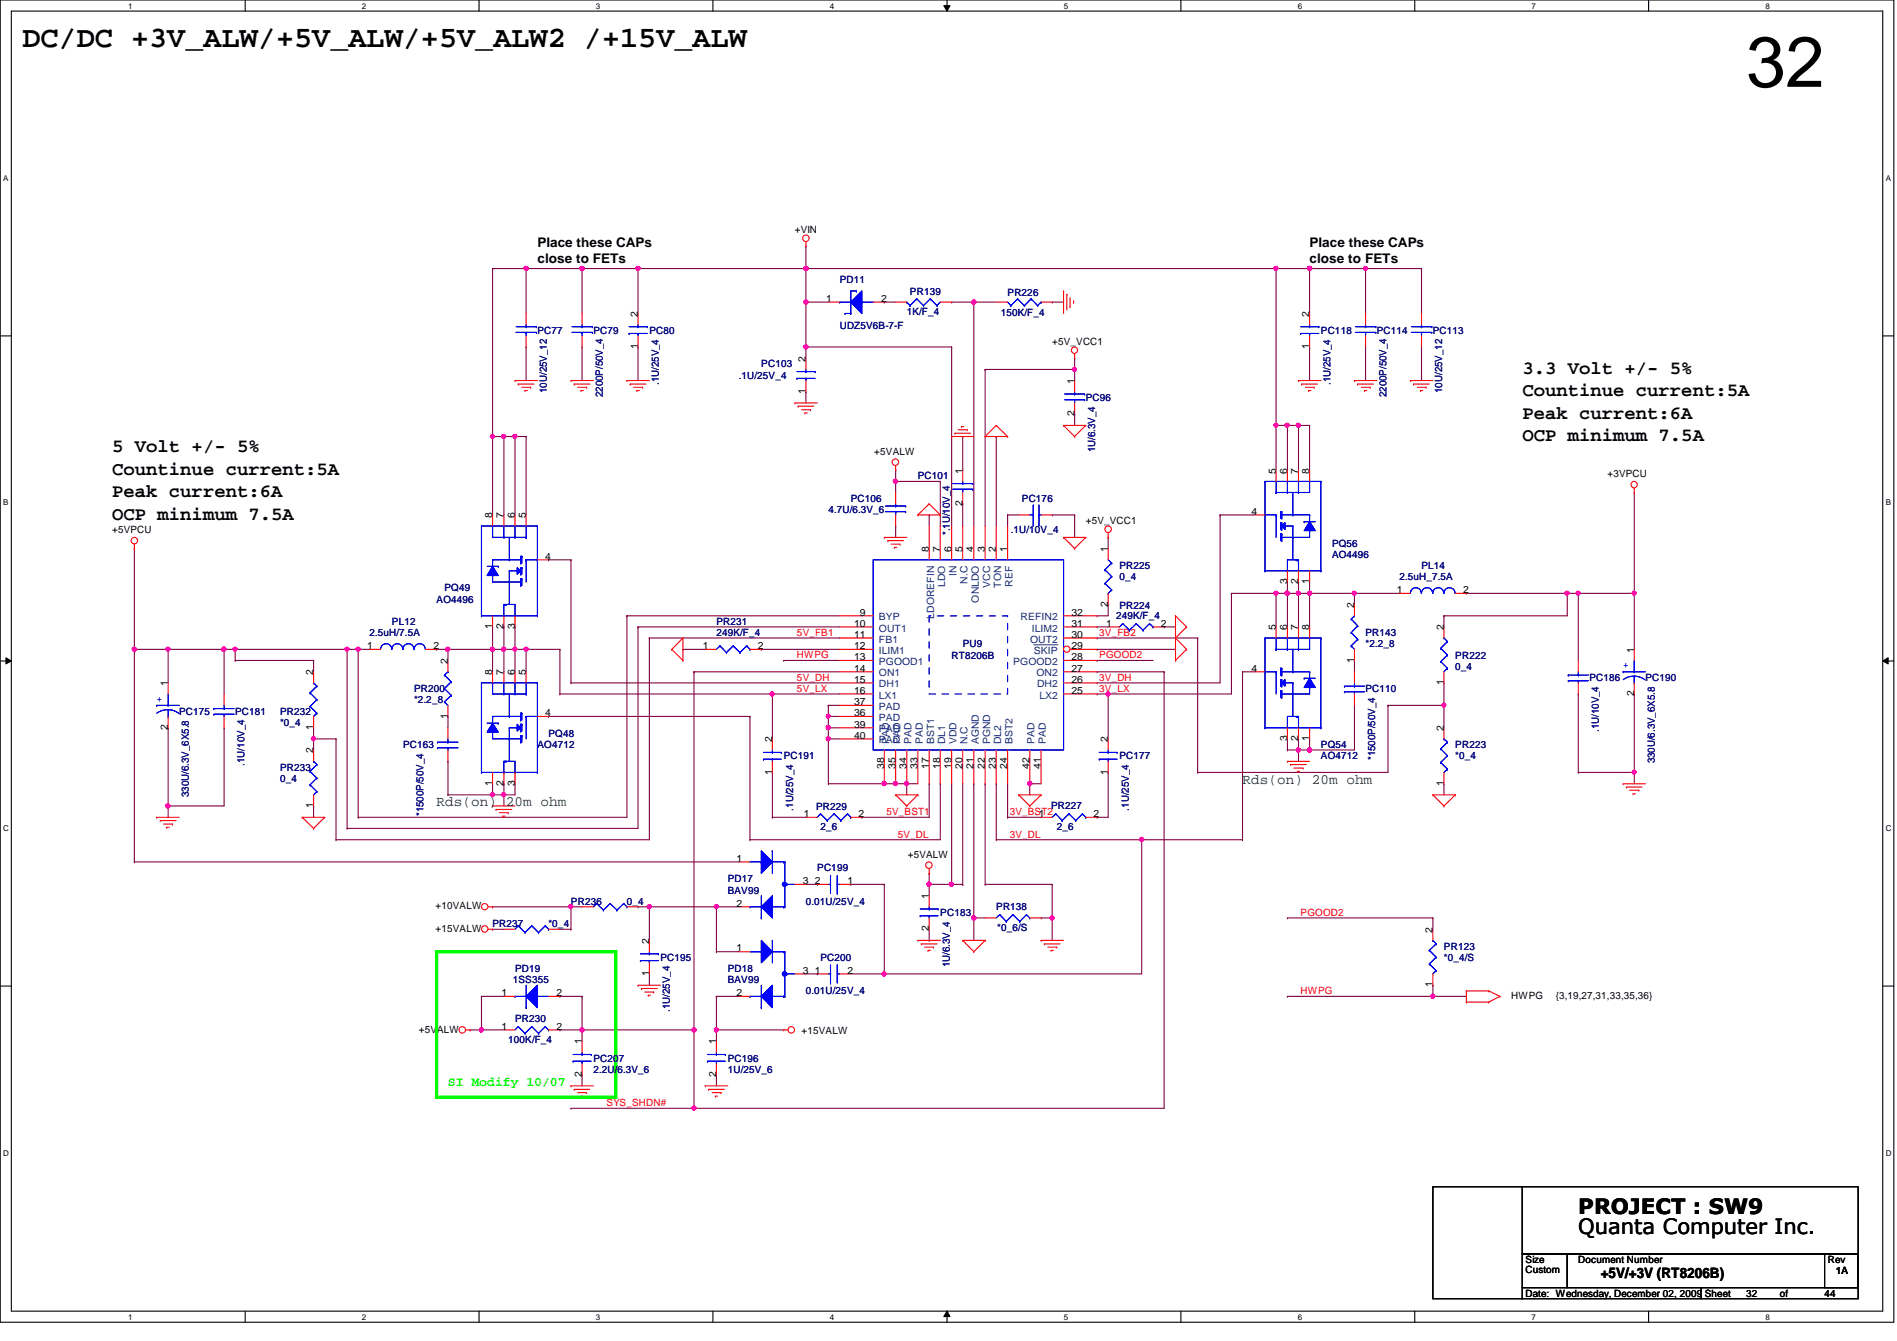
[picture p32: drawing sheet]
<svg xmlns="http://www.w3.org/2000/svg" width="297mm" height="210mm" viewBox="0 0 297 210" stroke-linecap="round" stroke-linejoin="round" font-family="sans-serif">
<defs><g id="words">
<text font-size="11.2" x="273.4" y="13.6">32</text>
<text font-size="4.7" x="3.5" y="7.4">DC/DC +3V_ALW/+5V_ALW/+5V_ALW2 /+15V_ALW</text>
<g font-size="3.3">
<text x="247.1" y="189.9">PROJECT : SW9</text>
<text x="247.1" y="193.1">Quanta Computer Inc.</text>
</g>
<g font-size="3">
<text x="238.4" y="58.5">3.3 Volt +/- 5%</text>
<text x="238.4" y="65.5">Peak current:6A</text>
<text x="238.4" y="62">Countinue current:5A</text>
<text x="17.6" y="70.8">5 Volt +/- 5%</text>
<text x="238.4" y="69">OCP minimum 7.5A</text>
<text x="17.6" y="77.8">Peak current:6A</text>
<text x="17.6" y="74.3">Countinue current:5A</text>
<text x="17.6" y="81.3">OCP minimum 7.5A</text>
</g>
<g font-size="2.2" fill="#008000">
<text x="194.6" y="122.7">Rds(on) 20m ohm</text>
<text x="68.4" y="126.2">Rds(on) 20m ohm</text>
</g>
<text font-size="2.2" x="250.7" y="200.1">+5V/+3V (RT8206B)</text>
<g font-size="2.1">
<text x="84.2" y="38.7">Place these CAPs</text>
<text x="84.2" y="41.1">close to FETs</text>
<text x="205.1" y="38.7">Place these CAPs</text>
<text x="205.1" y="41.1">close to FETs</text>
</g>
<text font-size="2.1" fill="#0f0" x="70.1" y="169.9">SI Modify 10/07</text>
<g font-size="1.6">
<text x="124.5" y="36.5">+VIN</text>
<text x="129.4" y="47.2">1</text>
<text x="138" y="47.2">2</text>
<text x="99.9" y="49.6" transform="rotate(-90 99.9 49.6)">2</text>
<text x="205" y="49.6" transform="rotate(-90 205 49.6)">2</text>
<text x="99.9" y="54.7" transform="rotate(-90 99.9 54.7)">1</text>
<text x="126.2" y="56.6" transform="rotate(-90 126.2 56.6)">2</text>
<text x="164.8" y="54">+5V_VCC1</text>
<text x="205" y="54.7" transform="rotate(-90 205 54.7)">1</text>
<text x="126.2" y="61.7" transform="rotate(-90 126.2 61.7)">1</text>
<text x="168.2" y="65.2" transform="rotate(-90 168.2 65.2)">2</text>
<text x="168.2" y="60.1" transform="rotate(-90 168.2 60.1)">1</text>
<text x="136.9" y="71.2">+5VALW</text>
<text x="150.7" y="74.1" transform="rotate(-90 150.7 74.1)">1</text>
<text x="199.8" y="74.1" transform="rotate(-90 199.8 74.1)">5</text>
<text x="201.5" y="74.1" transform="rotate(-90 201.5 74.1)">6</text>
<text x="203.3" y="74.1" transform="rotate(-90 203.3 74.1)">7</text>
<text x="205" y="74.1" transform="rotate(-90 205 74.1)">8</text>
<text x="251.7" y="74.7">+3VPCU</text>
<text x="17.6" y="83.4">+5VPCU</text>
<text x="77.1" y="81.1" transform="rotate(-90 77.1 81.1)">8</text>
<text x="78.9" y="81.1" transform="rotate(-90 78.9 81.1)">7</text>
<text x="80.6" y="81.1" transform="rotate(-90 80.6 81.1)">6</text>
<text x="82.3" y="81.1" transform="rotate(-90 82.3 81.1)">5</text>
<text x="150.7" y="79.2" transform="rotate(-90 150.7 79.2)">2</text>
<text x="170" y="82">+5V_VCC1</text>
<text x="196" y="80.6">4</text>
<text x="85.4" y="87.6">4</text>
<text x="145.5" y="86.4" transform="rotate(-90 145.5 86.4)">8</text>
<text x="147.2" y="86.4" transform="rotate(-90 147.2 86.4)">7</text>
<text x="149" y="86.4" transform="rotate(-90 149 86.4)">6</text>
<text x="150.7" y="86.4" transform="rotate(-90 150.7 86.4)">5</text>
<text x="152.4" y="86.4" transform="rotate(-90 152.4 86.4)">4</text>
<text x="154.2" y="86.4" transform="rotate(-90 154.2 86.4)">3</text>
<text x="156" y="86.4" transform="rotate(-90 156 86.4)">2</text>
<text x="157.7" y="86.4" transform="rotate(-90 157.7 86.4)">1</text>
<text x="173.5" y="86.4" transform="rotate(-90 173.5 86.4)">1</text>
<text x="173.5" y="95" transform="rotate(-90 173.5 95)">2</text>
<text x="201.5" y="91.5" transform="rotate(-90 201.5 91.5)">3</text>
<text x="203.3" y="91.5" transform="rotate(-90 203.3 91.5)">2</text>
<text x="205" y="91.5" transform="rotate(-90 205 91.5)">1</text>
<text x="212" y="95.2" transform="rotate(-90 212 95.2)">2</text>
<text x="218.7" y="92.8">1</text>
<text x="229.1" y="92.8">2</text>
<text x="57.5" y="101.6">1</text>
<text x="67.9" y="101.6">2</text>
<text x="77.1" y="98.5" transform="rotate(-90 77.1 98.5)">1</text>
<text x="78.9" y="98.5" transform="rotate(-90 78.9 98.5)">2</text>
<text x="80.6" y="98.5" transform="rotate(-90 80.6 98.5)">3</text>
<text x="110.1" y="101.6">1</text>
<text x="118.7" y="101.6">2</text>
<text x="133.7" y="98.1">10</text>
<text x="133.7" y="99.8">11</text>
<text x="133.7" y="101.6">12</text>
<text x="134.6" y="96.4">9</text>
<text x="167.8" y="101.6">29</text>
<text x="167.8" y="99.8">30</text>
<text x="167.8" y="98.1">31</text>
<text x="167.8" y="96.4">32</text>
<text x="173.2" y="98.1">1</text>
<text x="181.8" y="98.1">2</text>
<text x="199.8" y="98.6" transform="rotate(-90 199.8 98.6)">5</text>
<text x="201.5" y="98.6" transform="rotate(-90 201.5 98.6)">6</text>
<text x="203.3" y="98.6" transform="rotate(-90 203.3 98.6)">7</text>
<text x="205" y="98.6" transform="rotate(-90 205 98.6)">8</text>
<text x="226.1" y="98.6" transform="rotate(-90 226.1 98.6)">2</text>
<text x="26.3" y="107.4" transform="rotate(-90 26.3 107.4)">1</text>
<text x="49.1" y="105.7" transform="rotate(-90 49.1 105.7)">2</text>
<text x="70.1" y="103.9" transform="rotate(-90 70.1 103.9)">2</text>
<text x="77.1" y="105.7" transform="rotate(-90 77.1 105.7)">8</text>
<text x="78.9" y="105.7" transform="rotate(-90 78.9 105.7)">7</text>
<text x="80.6" y="105.7" transform="rotate(-90 80.6 105.7)">6</text>
<text x="82.3" y="105.7" transform="rotate(-90 82.3 105.7)">5</text>
<text x="133.7" y="103.3">13</text>
<text x="133.7" y="105.1">14</text>
<text x="133.7" y="106.8">15</text>
<text x="167.8" y="106.8">26</text>
<text x="167.8" y="105.1">27</text>
<text x="167.8" y="103.3">28</text>
<text x="196" y="105.1">4</text>
<text x="212" y="103.8" transform="rotate(-90 212 103.8)">1</text>
<text x="226.1" y="107.3" transform="rotate(-90 226.1 107.3)">1</text>
<text x="255.9" y="102.2" transform="rotate(-90 255.9 102.2)">1</text>
<text x="70.1" y="112.5" transform="rotate(-90 70.1 112.5)">1</text>
<text x="85.4" y="112.1">4</text>
<text x="133.7" y="108.6">16</text>
<text x="133.7" y="112.1">36</text>
<text x="133.7" y="110.4">37</text>
<text x="133.7" y="113.9">39</text>
<text x="167.8" y="108.6">25</text>
<text x="255.9" y="109" transform="rotate(-90 255.9 109)">2</text>
<text x="26.3" y="114.3" transform="rotate(-90 26.3 114.3)">2</text>
<text x="49.1" y="117.9" transform="rotate(-90 49.1 117.9)">2</text>
<text x="49.1" y="114.3" transform="rotate(-90 49.1 114.3)">1</text>
<text x="120.9" y="116.2" transform="rotate(-90 120.9 116.2)">2</text>
<text x="133.7" y="115.6">40</text>
<text x="173.5" y="116.2" transform="rotate(-90 173.5 116.2)">2</text>
<text x="201.5" y="116" transform="rotate(-90 201.5 116)">3</text>
<text x="203.3" y="116" transform="rotate(-90 203.3 116)">2</text>
<text x="205" y="116" transform="rotate(-90 205 116)">1</text>
<text x="226.1" y="114.4" transform="rotate(-90 226.1 114.4)">2</text>
<text x="77.1" y="123" transform="rotate(-90 77.1 123)">1</text>
<text x="78.9" y="123" transform="rotate(-90 78.9 123)">2</text>
<text x="80.6" y="123" transform="rotate(-90 80.6 123)">3</text>
<text x="120.9" y="121.3" transform="rotate(-90 120.9 121.3)">1</text>
<text x="138.4" y="120.4" transform="rotate(-90 138.4 120.4)">38</text>
<text x="140.2" y="120.4" transform="rotate(-90 140.2 120.4)">35</text>
<text x="141.9" y="120.4" transform="rotate(-90 141.9 120.4)">34</text>
<text x="143.7" y="120.4" transform="rotate(-90 143.7 120.4)">33</text>
<text x="145.5" y="120.4" transform="rotate(-90 145.5 120.4)">17</text>
<text x="147.2" y="120.4" transform="rotate(-90 147.2 120.4)">18</text>
<text x="149" y="120.4" transform="rotate(-90 149 120.4)">19</text>
<text x="150.7" y="120.4" transform="rotate(-90 150.7 120.4)">20</text>
<text x="152.4" y="120.4" transform="rotate(-90 152.4 120.4)">21</text>
<text x="154.2" y="120.4" transform="rotate(-90 154.2 120.4)">22</text>
<text x="156" y="120.4" transform="rotate(-90 156 120.4)">23</text>
<text x="157.7" y="120.4" transform="rotate(-90 157.7 120.4)">24</text>
<text x="161.2" y="120.4" transform="rotate(-90 161.2 120.4)">42</text>
<text x="163" y="120.4" transform="rotate(-90 163 120.4)">41</text>
<text x="173.5" y="121.3" transform="rotate(-90 173.5 121.3)">1</text>
<text x="226.1" y="123" transform="rotate(-90 226.1 123)">1</text>
<text x="49.1" y="126.5" transform="rotate(-90 49.1 126.5)">1</text>
<text x="125.9" y="127.9">1</text>
<text x="134.4" y="127.9">2</text>
<text x="162.6" y="127.9">1</text>
<text x="171.2" y="127.9">2</text>
<text x="115.3" y="134.9">1</text>
<text x="142.2" y="134.3">+5VALW</text>
<text x="68.2" y="142.3">+10VALW</text>
<text x="115.3" y="141.9">2</text>
<text x="125.7" y="138.4">3</text>
<text x="127.6" y="138.4">2</text>
<text x="132.7" y="138.4">1</text>
<text x="145.5" y="140.7" transform="rotate(-90 145.5 140.7)">1</text>
<text x="68.2" y="145.8">+15VALW</text>
<text x="101.6" y="147.7" transform="rotate(-90 101.6 147.7)">2</text>
<text x="115.3" y="148.9">1</text>
<text x="145.5" y="145.8" transform="rotate(-90 145.5 145.8)">2</text>
<text x="224.3" y="146" transform="rotate(-90 224.3 146)">2</text>
<text x="78.5" y="155.9">1</text>
<text x="87.1" y="155.9">2</text>
<text x="101.6" y="152.8" transform="rotate(-90 101.6 152.8)">1</text>
<text x="115.3" y="155.9">2</text>
<text x="125.7" y="152.4">3</text>
<text x="127.6" y="152.4">1</text>
<text x="132.7" y="152.4">2</text>
<text x="224.3" y="154.6" transform="rotate(-90 224.3 154.6)">1</text>
<text x="65.6" y="161.6">+5VALW</text>
<text x="78.5" y="161.2">1</text>
<text x="87.1" y="161.2">2</text>
<text x="125.5" y="161.8">+15VALW</text>
<text x="236.6" y="156.3">HWPG</text>
<text x="243.6" y="156.3">{3,19,27,31,33,35,36}</text>
<text x="91.1" y="163.5" transform="rotate(-90 91.1 163.5)">1</text>
<text x="112.1" y="163.5" transform="rotate(-90 112.1 163.5)">1</text>
<text x="91.1" y="168.6" transform="rotate(-90 91.1 168.6)">2</text>
<text x="112.1" y="168.6" transform="rotate(-90 112.1 168.6)">2</text>
<text x="238.9" y="197.7">Size</text>
<text x="247.1" y="197.7">Document Number</text>
<text x="286.2" y="197.7">Rev</text>
<text x="238.9" y="203">Date: Wednesday, December 02, 2009 Sheet</text>
<text x="238.9" y="199.3">Custom</text>
<text x="273.4" y="203">32</text>
<text x="278.7" y="203">of</text>
<text x="285.7" y="203">44</text>
<text x="287.4" y="199.5">1A</text>
</g>
<g font-size="1.6" fill="#000080">
<text x="131.5" y="44.4">PD11</text>
<text x="142.5" y="46.1">PR139</text>
<text x="157.8" y="46.3">PR226</text>
<text x="84.2" y="52.2">PC77</text>
<text x="92.9" y="52.2">PC79</text>
<text x="101.7" y="52.2">PC80</text>
<text x="131.5" y="51.6">UDZ5V6B-7-F</text>
<text x="142" y="49.3">1K/F_4</text>
<text x="156.7" y="49.4">150K/F_4</text>
<text x="206.8" y="52.2">PC118</text>
<text x="215.6" y="52.2">PC114</text>
<text x="224.4" y="52.2">PC113</text>
<text x="115.7" y="59.3">.1U/25V_4</text>
<text x="119.2" y="57.5">PC103</text>
<text x="85.6" y="61.5" transform="rotate(-90 85.6 61.5)">10U/25V_12</text>
<text x="94.4" y="62.2" transform="rotate(-90 94.4 62.2)">2200P/50V_4</text>
<text x="103.2" y="60.3" transform="rotate(-90 103.2 60.3)">.1U/25V_4</text>
<text x="170" y="62.8">PC96</text>
<text x="208.3" y="60.3" transform="rotate(-90 208.3 60.3)">.1U/25V_4</text>
<text x="217.1" y="62.2" transform="rotate(-90 217.1 62.2)">2200P/50V_4</text>
<text x="225.8" y="61.5" transform="rotate(-90 225.8 61.5)">10U/25V_12</text>
<text x="171.5" y="70.8" transform="rotate(-90 171.5 70.8)">1U/6.3V_4</text>
<text x="143.7" y="75">PC101</text>
<text x="129.7" y="80.3">4.7U/6.3V_6</text>
<text x="133.2" y="78.5">PC106</text>
<text x="148.7" y="83.8" transform="rotate(-90 148.7 83.8)">*.1U/10V_4</text>
<text x="158.3" y="83.4">.1U/10V_4</text>
<text x="160" y="78.5">PC176</text>
<text x="175.3" y="89.1">PR225</text>
<text x="208.6" y="85.6">PQ56</text>
<text x="208.6" y="87.3">AO4496</text>
<text x="222.6" y="89.1">PL14</text>
<text x="68.4" y="94.3">AO4496</text>
<text x="69.6" y="92.5">PQ49</text>
<text x="175.3" y="90.8">0_4</text>
<text x="175.3" y="95.4">PR224</text>
<text x="219.1" y="90.8">2.5uH_7.5A</text>
<text x="57.9" y="99.6">2.5uH/7.5A</text>
<text x="61.4" y="97.8">PL12</text>
<text x="112.2" y="97.8">PR231</text>
<text x="112.2" y="99.6">249K/F_4</text>
<text x="150.7" y="101.3">PU9</text>
<text x="174.7" y="96.9">249K/F_4</text>
<text x="213.8" y="99.6">PR143</text>
<text x="213.8" y="101.3">*2.2_8</text>
<text x="149" y="103.1">RT8206B</text>
<text x="227.9" y="103.1">PR222</text>
<text x="227.9" y="104.8">0_4</text>
<text x="248.9" y="106.6">PC186</text>
<text x="257.6" y="106.6">PC190</text>
<text x="28.1" y="111.8">PC175</text>
<text x="36.8" y="111.8">PC181</text>
<text x="43.9" y="111.8">PR232</text>
<text x="43.9" y="113.6">*0_4</text>
<text x="64.9" y="108.3">PR200</text>
<text x="64.9" y="110.1">*2.2_8</text>
<text x="213.8" y="108.3">PC110</text>
<text x="38.3" y="119.8" transform="rotate(-90 38.3 119.8)">.1U/10V_4</text>
<text x="63.1" y="117.1">PC163</text>
<text x="84.2" y="117.1">AO4712</text>
<text x="85.9" y="115.4">PQ48</text>
<text x="122.7" y="118.8">PC191</text>
<text x="175.3" y="118.8">PC177</text>
<text x="206.8" y="117.1">PQ54</text>
<text x="206.8" y="118.8">AO4712</text>
<text x="215.3" y="119" transform="rotate(-90 215.3 119)">*1500P/50V_4</text>
<text x="227.9" y="117.1">PR223</text>
<text x="227.9" y="118.8">*0_4</text>
<text x="250.4" y="114.6" transform="rotate(-90 250.4 114.6)">.1U/10V_4</text>
<text x="259.1" y="119.5" transform="rotate(-90 259.1 119.5)">330U/6.3V_6X5.8</text>
<text x="29.5" y="124.8" transform="rotate(-90 29.5 124.8)">330U/6.3V_6X5.8</text>
<text x="43.9" y="120.6">PR233</text>
<text x="43.9" y="122.3">0_4</text>
<text x="66.3" y="127.8" transform="rotate(-90 66.3 127.8)">*1500P/50V_4</text>
<text x="124.2" y="126.9" transform="rotate(-90 124.2 126.9)">.1U/25V_4</text>
<text x="127.8" y="126.7">PR229</text>
<text x="128.5" y="129.9">2_6</text>
<text x="164.6" y="126.6">PR227</text>
<text x="165.5" y="129.9">2_6</text>
<text x="176.8" y="126.9" transform="rotate(-90 176.8 126.9)">.1U/25V_4</text>
<text x="128" y="136.4">PC199</text>
<text x="89.4" y="141.6">PR236</text>
<text x="98.2" y="141.6">0_4</text>
<text x="114" y="138.1">PD17</text>
<text x="114" y="139.9">BAV99</text>
<text x="126.2" y="141.6">0.01U/25V_4</text>
<text x="147.2" y="143.4">PC183</text>
<text x="156" y="142.5">PR138</text>
<text x="77.1" y="145.1">PR237</text>
<text x="85.9" y="145.1">*0_4</text>
<text x="156.2" y="145.7">*0_6/S</text>
<text x="226.1" y="148.6">PR123</text>
<text x="80.3" y="153.9">1SS355</text>
<text x="80.6" y="152.1">PD19</text>
<text x="103.4" y="150.4">PC195</text>
<text x="114" y="152.1">PD18</text>
<text x="114" y="153.9">BAV99</text>
<text x="126.2" y="155.7">0.01U/25V_4</text>
<text x="128.5" y="150.4">PC200</text>
<text x="148.7" y="151.4" transform="rotate(-90 148.7 151.4)">1U/6.3V_4</text>
<text x="226.1" y="150.4">*0_4/S</text>
<text x="80.6" y="160">PR230</text>
<text x="104.9" y="158.4" transform="rotate(-90 104.9 158.4)">.1U/25V_4</text>
<text x="79.6" y="163.2">100K/F_4</text>
<text x="92.9" y="166.2">PC207</text>
<text x="92.9" y="167.9">2.2U/6.3V_6</text>
<text x="114" y="166.2">PC196</text>
<text x="114" y="167.9">1U/25V_6</text>
</g>
<g font-size="1.6" fill="#004080">
<text x="148" y="91.9" transform="rotate(-90 148 91.9)">LDO</text>
<text x="149.8" y="90.2" transform="rotate(-90 149.8 90.2)">IN</text>
<text x="151.5" y="91.4" transform="rotate(-90 151.5 91.4)">N.C</text>
<text x="153.2" y="94.3" transform="rotate(-90 153.2 94.3)">ONLDO</text>
<text x="155" y="92" transform="rotate(-90 155 92)">VCC</text>
<text x="156.8" y="92" transform="rotate(-90 156.8 92)">TON</text>
<text x="158.5" y="91.8" transform="rotate(-90 158.5 91.8)">REF</text>
<text x="137.6" y="97.1">BYP</text>
<text x="137.6" y="98.8">OUT1</text>
<text x="137.6" y="100.6">FB1</text>
<text x="146.3" y="96.8" transform="rotate(-90 146.3 96.8)">LDOREFIN</text>
<text x="159.8" y="97.1">REFIN2</text>
<text x="161.3" y="100.6">OUT2</text>
<text x="161.6" y="98.8">ILIM2</text>
<text x="137.6" y="102.4">ILIM1</text>
<text x="137.6" y="104.1">PGOOD1</text>
<text x="137.6" y="105.9">ON1</text>
<text x="137.6" y="107.6">DH1</text>
<text x="158.7" y="104.1">PGOOD2</text>
<text x="161.9" y="102.4">SKIP</text>
<text x="162.3" y="105.9">ON2</text>
<text x="162.4" y="107.6">DH2</text>
<text x="137.6" y="109.3">LX1</text>
<text x="137.6" y="112.9">PAD</text>
<text x="137.6" y="111.1">PAD</text>
<text x="162.8" y="109.3">LX2</text>
<text x="137.6" y="114.6">PAD</text>
<text x="137.6" y="116.4">PAD</text>
<text x="139.2" y="116.5" transform="rotate(-90 139.2 116.5)">PAD</text>
<text x="141" y="116.5" transform="rotate(-90 141 116.5)">PAD</text>
<text x="142.7" y="116.5" transform="rotate(-90 142.7 116.5)">PAD</text>
<text x="144.5" y="116.5" transform="rotate(-90 144.5 116.5)">PAD</text>
<text x="146.3" y="116.5" transform="rotate(-90 146.3 116.5)">BST1</text>
<text x="148" y="116.5" transform="rotate(-90 148 116.5)">DL1</text>
<text x="149.8" y="116.5" transform="rotate(-90 149.8 116.5)">VDD</text>
<text x="151.5" y="116.5" transform="rotate(-90 151.5 116.5)">N.C</text>
<text x="153.2" y="116.5" transform="rotate(-90 153.2 116.5)">AGND</text>
<text x="155" y="116.5" transform="rotate(-90 155 116.5)">PGND</text>
<text x="156.8" y="116.5" transform="rotate(-90 156.8 116.5)">DL2</text>
<text x="158.5" y="116.5" transform="rotate(-90 158.5 116.5)">BST2</text>
<text x="162" y="116.5" transform="rotate(-90 162 116.5)">PAD</text>
<text x="163.8" y="116.5" transform="rotate(-90 163.8 116.5)">PAD</text>
</g>
<g font-size="1.6" fill="#f00">
<text x="124.8" y="99.5">5V_FB1</text>
<text x="172.1" y="99.5">3V_FB2</text>
<text x="124.8" y="103">HWPG</text>
<text x="124.8" y="106.6">5V_DH</text>
<text x="172.1" y="103">PGOOD2</text>
<text x="172.1" y="106.6">3V_DH</text>
<text x="124.8" y="108.3">5V_LX</text>
<text x="172.1" y="108.3">3V_LX</text>
<text x="138.8" y="127.6">5V_BST1</text>
<text x="140.6" y="131.1">5V_DL</text>
<text x="158.1" y="131.1">3V_DL</text>
<text x="158.1" y="127.6">3V_BST2</text>
<text x="203.7" y="143.3">PGOOD2</text>
<text x="203.7" y="155.6">HWPG</text>
<text x="95" y="173.1">SYS_SHDN#</text>
</g>
<g font-size="1.6" fill="#00f">
<text x="254.2" y="104.6">+</text>
<text x="24.6" y="109.9">+</text>
</g>
<g font-size="1.3">
<text x="20.1" y="1.4">1</text>
<text x="56.7" y="1.4">2</text>
<text x="93.3" y="1.4">3</text>
<text x="129.9" y="1.4">4</text>
<text x="166.6" y="1.4">5</text>
<text x="203.2" y="1.4">6</text>
<text x="239.8" y="1.4">7</text>
<text x="276.4" y="1.4">8</text>
<text x=".5" y="28.3">A</text>
<text x="295.3" y="28.3">A</text>
<text x=".5" y="79.1">B</text>
<text x="295.3" y="79.1">B</text>
<text x=".5" y="130">C</text>
<text x="295.3" y="130">C</text>
<text x=".5" y="180.9">D</text>
<text x="295.3" y="180.9">D</text>
<text x="20.1" y="206.6">1</text>
<text x="56.7" y="206.6">2</text>
<text x="93.3" y="206.6">3</text>
<text x="129.9" y="206.6">4</text>
<text x="166.6" y="206.6">5</text>
<text x="203.2" y="206.6">6</text>
<text x="239.8" y="206.6">7</text>
<text x="276.4" y="206.6">8</text>
</g>
</g></defs>
<path d="M0 0h296.5v207h-296.5zM1.8 1.7h293v203.5h-293z" fill="none" stroke="#000" stroke-width=".17"/>
<g fill="#fff">
<path d="M20.1 .2h.6v1.4h-.6z"/>
<path d="M20.1 205.4h.6v1.4h-.6z"/>
</g>
<path d="M38.4 0v1.7M38.4 205.2v1.8" fill="none" stroke="#000" stroke-width=".17"/>
<g fill="#fff">
<path d="M56.7 .2h.7v1.4h-.7z"/>
<path d="M56.7 205.4h.7v1.4h-.7z"/>
</g>
<path d="M75 0v1.7M75 205.2v1.8" fill="none" stroke="#000" stroke-width=".17"/>
<g fill="#fff">
<path d="M93.3 .2h.7v1.4h-.7z"/>
<path d="M93.3 205.4h.7v1.4h-.7z"/>
</g>
<path d="M111.6 0v1.7M111.6 205.2v1.8" fill="none" stroke="#000" stroke-width=".17"/>
<g fill="#fff">
<path d="M129.9 .2h.7v1.4h-.7z"/>
<path d="M129.9 205.4h.7v1.4h-.7z"/>
</g>
<path d="M148.3 0v1.7M148.3 205.2v1.8" fill="none" stroke="#000" stroke-width=".17"/>
<path d="M147.8 .9h1l-.5 .8zM148.3 205.2l.5 .9h-1z" fill="#000"/>
<path d="M147.8 .9h1l-.5 .8zM148.3 205.2l.5 .9h-1z" fill="none" stroke="#000" stroke-width=".16"/>
<g fill="#fff">
<path d="M166.6 .2h.7v1.4h-.7z"/>
<path d="M166.6 205.4h.7v1.4h-.7z"/>
</g>
<path d="M184.9 0v1.7M184.9 205.2v1.8" fill="none" stroke="#000" stroke-width=".17"/>
<g fill="#fff">
<path d="M203.2 .2h.7v1.4h-.7z"/>
<path d="M203.2 205.4h.7v1.4h-.7z"/>
</g>
<path d="M221.5 0v1.7M221.5 205.2v1.8" fill="none" stroke="#000" stroke-width=".17"/>
<g fill="#fff">
<path d="M239.8 .2h.7v1.4h-.7z"/>
<path d="M239.8 205.4h.7v1.4h-.7z"/>
</g>
<path d="M258.1 0v1.7M258.1 205.2v1.8" fill="none" stroke="#000" stroke-width=".17"/>
<g fill="#fff">
<path d="M276.4 .2h.7v1.4h-.7z"/>
<path d="M276.4 205.4h.7v1.4h-.7z"/>
<path d="M.5 27.1h.8v1.4h-.8z"/>
<path d="M295.3 27.1h.8v1.4h-.8z"/>
<path d="M.5 78h.8v1.4h-.8z"/>
<path d="M295.3 78h.8v1.4h-.8z"/>
</g>
<path d="M0 52.6h1.8M294.8 52.6h1.7" fill="none" stroke="#000" stroke-width=".17"/>
<g fill="#fff">
<path d="M.5 128.9h.9v1.4h-.9z"/>
<path d="M295.3 128.9h.9v1.4h-.9z"/>
</g>
<path d="M0 103.5h1.8M294.8 103.5h1.7" fill="none" stroke="#000" stroke-width=".17"/>
<path d="M.9 103l.9 .5-.9 .4zM294.8 103.5l.9-.5v.9z" fill="#000"/>
<path d="M.9 103l.9 .5-.9 .4zM294.8 103.5l.9-.5v.9z" fill="none" stroke="#000" stroke-width=".16"/>
<g fill="#fff">
<path d="M.5 179.7h.9v1.4h-.9z"/>
<path d="M295.3 179.7h.9v1.4h-.9z"/>
</g>
<path d="M0 154.3h1.8M294.8 154.3h1.7" fill="none" stroke="#000" stroke-width=".17"/>
<g fill="none" stroke="#800040" stroke-width=".17">
<path d="M117.4 112.1h.1M117.4 112.1v19.3M149 138.4h1.7M150.7 138.4h.1M75.4 156h.1M75.4 156h3.5M75.4 156v5.2h-1.8M87.7 156h.1M87.7 156h3.4M91.1 156h.1M91.1 156v7M112.2 149h.1"/>
<path d="M112.2 156h.1M112.2 156h3.5M112.2 149h3.5M73.6 161.2h.1M87.7 161.2h.1M87.7 161.2h3.4M91.1 168.2h.1M91.1 161.2h.1M91.1 168.2v1.8M112.2 161.2h.1M112.2 161.2v1.8"/>
</g>
<circle cx="112.1" cy="161.2" r=".33" fill="#f0f"/>
<circle cx="112.1" cy="161.2" r=".33" fill="none" stroke="#f0f" stroke-width=".17"/>
<path d="M145.5 80.6h.1M145.5 80.6v1.7M173.5 108.6h.1M173.5 108.6v7.1" fill="none" stroke="#800040" stroke-width=".17"/>
<circle cx="173.5" cy="108.6" r=".33" fill="#f0f"/>
<circle cx="173.5" cy="108.6" r=".33" fill="none" stroke="#f0f" stroke-width=".17"/>
<g fill="none" stroke="#800040" stroke-width=".17">
<path d="M126.2 54.3h.1M126.2 54.3h22.8M149 54.3h.1M149 54.3v28M101.7 99.9h.1M101.7 99.9h29.8M171.8 108.6h.1M171.8 108.6h21M173.5 108.6h.1M194.6 105.2h.1M194.6 105.2h1.7M21 134.9h.1"/>
<path d="M21 134.9h94.7M171.8 127.9h.1M173.5 120.9h.1M173.5 120.9v7h-1.7M101.7 152.4h.1M101.7 152.4v1.8M112.2 168.2h.1M112.2 168.2v1.8"/>
</g>
<circle cx="126.2" cy="54.3" r=".33" fill="#f0f"/>
<circle cx="126.2" cy="54.3" r=".33" fill="none" stroke="#f0f" stroke-width=".17"/>
<path d="M192.8 92.9h.1M192.8 92.9v15.7M21 101.6h.1M21 101.6v33.3M156 122.7h.1M156 122.7v8.7" fill="none" stroke="#800040" stroke-width=".17"/>
<circle cx="21" cy="101.6" r=".33" fill="#f0f"/>
<circle cx="21" cy="101.6" r=".33" fill="none" stroke="#f0f" stroke-width=".17"/>
<path d="M112.2 141.9h.1M112.2 141.9h3.5" fill="none" stroke="#800040" stroke-width=".17"/>
<circle cx="112.2" cy="141.9" r=".32" fill="#f0f"/>
<circle cx="112.2" cy="141.9" r=".32" fill="none" stroke="#f0f" stroke-width=".17"/>
<path d="M99.9 98.1h.1M99.9 98.1v31.6M187.5 99.9h.1M187.5 99.9v21M35.1 101.6h.1M35.1 101.6h1.7M182.3 105.2h.1M182.3 105.2v68.3M226.1 122.7h.1M226.1 122.7v1.7" fill="none" stroke="#800040" stroke-width=".17"/>
<circle cx="35.1" cy="101.6" r=".33" fill="#f0f"/>
<circle cx="35.1" cy="101.6" r=".33" fill="none" stroke="#f0f" stroke-width=".17"/>
<g fill="none" stroke="#800040" stroke-width=".17">
<path d="M82.4 54.3h.1M82.4 42h.1M82.4 42v7.1M82.4 54.3v5.3M99.9 42h.1M99.9 42v7.1M171.8 99.9h.1M171.8 99.9h15.7M54.4 101.6h.1M54.4 101.6v28.1M171.8 105.2h.1M171.8 105.2h10.5"/>
<path d="M217.3 110.4h.1M217.3 110.4v10.5h-29.8M54.4 129.7h.1M54.4 129.7h45.5M187.5 120.9h.1"/>
</g>
<circle cx="99.9" cy="42" r=".33" fill="#f0f"/>
<circle cx="99.9" cy="42" r=".33" fill="none" stroke="#f0f" stroke-width=".17"/>
<path d="M99.9 54.3h.1M99.9 54.3v5.3M154.3 57.8h.1M154.3 57.8h14M98.2 96.4h.1M98.2 96.4v31.5h-42.1M56.1 127.9h.1" fill="none" stroke="#800040" stroke-width=".17"/>
<circle cx="168.2" cy="57.8" r=".32" fill="#f0f"/>
<circle cx="168.2" cy="57.8" r=".32" fill="none" stroke="#f0f" stroke-width=".17"/>
<path d="M213.8 54.3h.1M213.8 42h.1M213.8 42v7.1M213.8 54.3v5.3M168.3 64.8h.1M168.3 64.8v1.8M56.1 101.6h.1M56.1 101.6v26.3" fill="none" stroke="#800040" stroke-width=".17"/>
<circle cx="213.8" cy="42" r=".33" fill="#f0f"/>
<circle cx="213.8" cy="42" r=".33" fill="none" stroke="#f0f" stroke-width=".17"/>
<path d="M205.1 42h.1M205.1 42v7.1" fill="none" stroke="#800040" stroke-width=".17"/>
<circle cx="205.1" cy="42" r=".33" fill="#f0f"/>
<circle cx="205.1" cy="42" r=".33" fill="none" stroke="#f0f" stroke-width=".17"/>
<path d="M199.8 42h.1M199.8 42h5.3M205.1 54.3h.1M205.1 54.3v5.3M106.9 101.6h.1M106.9 101.6h3.5M26.3 126.2h.1M26.3 126.2h8.8" fill="none" stroke="#800040" stroke-width=".17"/>
<circle cx="26.3" cy="126.1" r=".34" fill="#f0f"/>
<circle cx="26.3" cy="126.1" r=".34" fill="none" stroke="#f0f" stroke-width=".17"/>
<path d="M78.9 101.6h.1M78.9 101.6h1.7" fill="none" stroke="#800040" stroke-width=".17"/>
<circle cx="78.9" cy="101.6" r=".33" fill="#f0f"/>
<circle cx="78.9" cy="101.6" r=".33" fill="none" stroke="#f0f" stroke-width=".17"/>
<path d="M80.6 98.1h.1M80.6 98.1v3.5M26.3 101.6h.1M26.3 101.6h8.8" fill="none" stroke="#800040" stroke-width=".17"/>
<circle cx="35.1" cy="101.6" r=".33" fill="#f0f"/>
<circle cx="35.1" cy="101.6" r=".33" fill="none" stroke="#f0f" stroke-width=".17"/>
<circle cx="26.3" cy="101.6" r=".33" fill="#f0f"/>
<circle cx="26.3" cy="101.6" r=".33" fill="none" stroke="#f0f" stroke-width=".17"/>
<g fill="none" stroke="#800040" stroke-width=".17">
<path d="M182.3 98.1h.1M182.3 98.1h1.8M245.4 92.9h.1M245.4 92.9v3.5M255.9 92.9h.1M255.9 92.9v8.7M21 101.6h.1M21 101.6h5.3M122.7 103.4h.1M122.7 103.4h8.8M171.8 103.4h.1M171.8 103.4h8.7"/>
<path d="M226.1 110.4h.1M226.1 110.4v3.5M78.9 124.4h.1M78.9 124.4v1.8M117.4 131.4h.1M117.4 131.4h29.8M255.9 120.9h.1M255.9 120.9v1.8M101.7 141.9h.1M101.7 141.9v5.3M126.2 152.4h1.8M128 152.4h.1"/>
</g>
<circle cx="101.7" cy="141.9" r=".32" fill="#f0f"/>
<circle cx="101.7" cy="141.9" r=".32" fill="none" stroke="#f0f" stroke-width=".17"/>
<path d="M138.5 138.4h.1M138.5 138.4v14M178.8 131.4h.1M178.8 131.4v21" fill="none" stroke="#800040" stroke-width=".17"/>
<circle cx="178.8" cy="131.4" r=".34" fill="#f0f"/>
<circle cx="178.8" cy="131.4" r=".34" fill="none" stroke="#f0f" stroke-width=".17"/>
<path d="M68.4 101.6h.1M68.4 101.6h1.7M70.1 101.6h.1M70.1 101.6v1.8M156 131.4h.1M156 131.4h22.8M99.9 141.9h.1M99.9 141.9h1.8M138.5 152.4h.1M138.5 152.4h40.3" fill="none" stroke="#800040" stroke-width=".17"/>
<circle cx="138.4" cy="152.4" r=".33" fill="#f0f"/>
<circle cx="138.4" cy="152.4" r=".33" fill="none" stroke="#f0f" stroke-width=".17"/>
<path d="M129.7 113.9h.1M129.7 113.9h1.8M112.2 161.2h.1M112.2 161.2h10.5" fill="none" stroke="#800040" stroke-width=".17"/>
<circle cx="129.7" cy="113.9" r=".33" fill="#f0f"/>
<circle cx="129.7" cy="113.9" r=".33" fill="none" stroke="#f0f" stroke-width=".17"/>
<path d="M152.5 47.3h.1M152.5 47.3h3.5M108.7 105.2h.1M108.7 105.2v56M212.1 103.4h.1M212.1 110.4h.1M212.1 103.4v1.8M212.1 110.4v7M89.4 141.9h.1M89.4 141.9h1.7M75.4 161.2h.1M75.4 161.2h3.5" fill="none" stroke="#800040" stroke-width=".17"/>
<circle cx="75.4" cy="161.2" r=".33" fill="#f0f"/>
<circle cx="75.4" cy="161.2" r=".33" fill="none" stroke="#f0f" stroke-width=".17"/>
<path d="M164.8 80.6h.1M164.8 80.6h3.5M168.3 80.6h.1M168.3 80.6v3.5M108.7 161.2h.1M108.7 161.2v12.3" fill="none" stroke="#800040" stroke-width=".17"/>
<circle cx="108.7" cy="161.2" r=".34" fill="#f0f"/>
<circle cx="108.7" cy="161.2" r=".34" fill="none" stroke="#f0f" stroke-width=".17"/>
<g fill="none" stroke="#800040" stroke-width=".17">
<path d="M156 68.3h.1M156 68.3v14M205.1 92.9h.1M205.1 92.9h7M212.1 92.9h.1M212.1 92.9v1.7M85.9 112.1h.1M85.9 112.1h31.5M205.1 117.4h.1M205.1 117.4h7M150.7 138.4h.1M150.7 122.7v15.7"/>
<path d="M157.8 122.7h.1M157.8 127.9h.1M157.8 122.7v5.2M157.8 127.9h5.2M161.2 122.7h.1M161.2 122.7v1.7M145.5 147.2h.1M145.5 145.5v1.7M89.4 173.5h.1M89.4 173.5h19.3"/>
</g>
<circle cx="161.2" cy="122.6" r=".34" fill="#f0f"/>
<circle cx="161.2" cy="122.6" r=".34" fill="none" stroke="#f0f" stroke-width=".17"/>
<path d="M126.2 47.3h.1M126.2 42h.1M126.2 47.3h3.5M126.2 42v5.3M101.7 141.9h.1M101.7 141.9h10.5M91.1 161.2h.1M91.1 161.2h17.6" fill="none" stroke="#800040" stroke-width=".17"/>
<circle cx="91.1" cy="161.2" r=".34" fill="#f0f"/>
<circle cx="91.1" cy="161.2" r=".34" fill="none" stroke="#f0f" stroke-width=".17"/>
<g fill="none" stroke="#800040" stroke-width=".17">
<path d="M77.1 42h.1M77.1 42h5.3M171.8 96.4h.1M173.5 84.1h.1M173.5 94.6h.1M173.5 84.1v1.8M173.5 94.6v1.8h-1.7M129.7 113.9h.1M129.7 115.7h.1M129.7 113.9v1.8M129.7 115.7h1.8M80.6 122.7h.1"/>
<path d="M80.6 122.7v1.7M126.2 138.4h1.8M128 138.4h.1M142 122.7h.1M142 122.7v1.7M77.1 145.5h.1M77.1 145.5h1.8M133.2 152.4h5.3M138.5 152.4h.1"/>
</g>
<circle cx="129.7" cy="115.6" r=".32" fill="#f0f"/>
<circle cx="129.7" cy="115.6" r=".32" fill="none" stroke="#f0f" stroke-width=".17"/>
<path d="M164.8 47.3h.1M164.8 47.3h1.7M129.7 115.7h.1M129.7 115.7v7M194.6 105.2h.1M194.6 105.2v26.2M178.8 131.4h15.8M194.6 131.4h.1M87.7 145.5h1.7M89.4 145.5h.1M89.4 141.9h.1M89.4 141.9v3.6" fill="none" stroke="#800040" stroke-width=".17"/>
<circle cx="89.4" cy="141.9" r=".32" fill="#f0f"/>
<circle cx="89.4" cy="141.9" r=".32" fill="none" stroke="#f0f" stroke-width=".17"/>
<path d="M168.3 56h.1M168.3 56v1.8M150.7 78.9h.1M150.7 78.9v3.4M70.1 112.1h.1M70.1 119.2h.1M70.1 112.1v1.8M70.1 119.2v5.2M247.1 120.9h.1M247.1 120.9h8.8M77.1 141.9h.1M77.1 141.9h12.3" fill="none" stroke="#800040" stroke-width=".17"/>
<circle cx="255.9" cy="120.9" r=".32" fill="#f0f"/>
<circle cx="255.9" cy="120.9" r=".32" fill="none" stroke="#f0f" stroke-width=".17"/>
<path d="M247.1 92.9h.1M247.1 92.9h8.8" fill="none" stroke="#800040" stroke-width=".17"/>
<circle cx="255.9" cy="92.9" r=".32" fill="#f0f"/>
<circle cx="255.9" cy="92.9" r=".32" fill="none" stroke="#f0f" stroke-width=".17"/>
<circle cx="247.1" cy="92.9" r=".32" fill="#f0f"/>
<circle cx="247.1" cy="92.9" r=".32" fill="none" stroke="#f0f" stroke-width=".17"/>
<path d="M126.2 47.3h.1M126.2 47.3v7M150.7 68.3h.1M150.7 68.3v5.3M171.8 106.9h.1M171.8 106.9h19.2M255.9 108.6h.1M255.9 108.6v12.3" fill="none" stroke="#800040" stroke-width=".17"/>
<circle cx="126.2" cy="47.3" r=".34" fill="#f0f"/>
<circle cx="126.2" cy="47.3" r=".34" fill="none" stroke="#f0f" stroke-width=".17"/>
<path d="M36.8 101.6h.1M36.8 101.6h17.6M112.2 156h.1M112.2 156v5.2" fill="none" stroke="#800040" stroke-width=".17"/>
<circle cx="36.8" cy="101.6" r=".32" fill="#f0f"/>
<circle cx="36.8" cy="101.6" r=".32" fill="none" stroke="#f0f" stroke-width=".17"/>
<g fill="none" stroke="#800040" stroke-width=".17">
<path d="M255.9 77.1h.1M255.9 77.1v15.8M21 85.9h.1M21 85.9v15.7M49.1 113.9h.1M49.1 113.9v1.8M201.6 117.4h.1M203.3 115.7h.1M203.3 115.7v1.7h-1.7M70.1 124.4h.1M70.1 124.4h7M161.2 122.7h.1"/>
<path d="M161.2 122.7h1.8M108.7 173.5h.1M108.7 173.5h73.6"/>
</g>
<circle cx="108.7" cy="173.5" r=".33" fill="#f0f"/>
<circle cx="108.7" cy="173.5" r=".33" fill="none" stroke="#f0f" stroke-width=".17"/>
<path d="M77.1 68.3h.1M77.1 68.3v12.3" fill="none" stroke="#800040" stroke-width=".17"/>
<circle cx="77.1" cy="68.3" r=".32" fill="#f0f"/>
<circle cx="77.1" cy="68.3" r=".32" fill="none" stroke="#f0f" stroke-width=".17"/>
<path d="M205.1 42h.1M205.1 42h8.7M26.3 101.6h.1M26.3 101.6v5.3M35.1 101.6h.1M35.1 101.6v7" fill="none" stroke="#800040" stroke-width=".17"/>
<circle cx="205.1" cy="42" r=".33" fill="#f0f"/>
<circle cx="205.1" cy="42" r=".33" fill="none" stroke="#f0f" stroke-width=".17"/>
<g fill="none" stroke="#800040" stroke-width=".17">
<path d="M91.1 42h.1M91.1 42h8.8M199.8 42h.1M199.8 42v24.6M80.6 68.3h.1M80.6 68.3h1.8M82.4 68.3h.1M82.4 68.3v12.3M157.8 80.6h.1M157.8 80.6h1.7M191 80.6h.1M191 80.6v26.3"/>
<path d="M201.6 143.7h.1M201.6 143.7h22.8"/>
</g>
<circle cx="80.6" cy="68.3" r=".32" fill="#f0f"/>
<circle cx="80.6" cy="68.3" r=".32" fill="none" stroke="#f0f" stroke-width=".17"/>
<path d="M77.1 42h.1M77.1 42v26.3M126.2 42h.1M126.2 42h73.6" fill="none" stroke="#800040" stroke-width=".17"/>
<circle cx="199.8" cy="42" r=".32" fill="#f0f"/>
<circle cx="199.8" cy="42" r=".32" fill="none" stroke="#f0f" stroke-width=".17"/>
<circle cx="126.2" cy="42" r=".33" fill="#f0f"/>
<circle cx="126.2" cy="42" r=".33" fill="none" stroke="#f0f" stroke-width=".17"/>
<path d="M157.8 80.6h.1M157.8 80.6v1.7M191 80.6h.1M191 80.6h5.3M203.3 92.9h.1M203.3 92.9h1.8M247.1 108.6h.1M247.1 108.6v12.3M26.3 126.2h.1M26.3 126.2v1.7M201.6 156h.1M201.6 156h22.8" fill="none" stroke="#800040" stroke-width=".17"/>
<circle cx="205.1" cy="92.9" r=".33" fill="#f0f"/>
<circle cx="205.1" cy="92.9" r=".33" fill="none" stroke="#f0f" stroke-width=".17"/>
<circle cx="203.3" cy="92.9" r=".32" fill="#f0f"/>
<circle cx="203.3" cy="92.9" r=".32" fill="none" stroke="#f0f" stroke-width=".17"/>
<path d="M199.8 92.9h.1M199.8 92.9h1.8M26.3 113.9h.1M26.3 113.9v12.3M35.1 113.9h.1M35.1 113.9v12.3" fill="none" stroke="#800040" stroke-width=".17"/>
<circle cx="201.6" cy="92.9" r=".33" fill="#f0f"/>
<circle cx="201.6" cy="92.9" r=".33" fill="none" stroke="#f0f" stroke-width=".17"/>
<path d="M78.9 68.3h.1M78.9 68.3h1.7M78.9 68.3v12.3M80.6 68.3h.1M80.6 68.3v12.3" fill="none" stroke="#800040" stroke-width=".17"/>
<circle cx="78.9" cy="68.3" r=".33" fill="#f0f"/>
<circle cx="78.9" cy="68.3" r=".33" fill="none" stroke="#f0f" stroke-width=".17"/>
<path d="M77.1 68.3h.1M77.1 68.3h1.8M201.6 92.9h.1M201.6 92.9h1.7" fill="none" stroke="#800040" stroke-width=".17"/>
<circle cx="201.6" cy="92.9" r=".33" fill="#f0f"/>
<circle cx="201.6" cy="92.9" r=".33" fill="none" stroke="#f0f" stroke-width=".17"/>
<path d="M224.4 156h.1M224.4 156h5.2" fill="none" stroke="#800040" stroke-width=".17"/>
<circle cx="224.3" cy="155.9" r=".32" fill="#f0f"/>
<circle cx="224.3" cy="155.9" r=".32" fill="none" stroke="#f0f" stroke-width=".17"/>
<path d="M205.1 91.1h.1M205.1 91.1v1.8M212.1 92.9h.1M212.1 92.9h7" fill="none" stroke="#800040" stroke-width=".17"/>
<circle cx="212.1" cy="92.9" r=".32" fill="#f0f"/>
<circle cx="212.1" cy="92.9" r=".32" fill="none" stroke="#f0f" stroke-width=".17"/>
<path d="M192.8 92.9h.1M192.8 92.9h7M201.6 91.1h.1M201.6 91.1v1.8" fill="none" stroke="#800040" stroke-width=".17"/>
<circle cx="199.8" cy="92.9" r=".32" fill="#f0f"/>
<circle cx="199.8" cy="92.9" r=".32" fill="none" stroke="#f0f" stroke-width=".17"/>
<path d="M171.8 98.1h.1M171.8 98.1h1.7M203.3 91.1h.1M203.3 91.1v1.8M78.9 124.4h.1M78.9 124.4h1.7" fill="none" stroke="#800040" stroke-width=".17"/>
<circle cx="78.9" cy="124.4" r=".33" fill="#f0f"/>
<circle cx="78.9" cy="124.4" r=".33" fill="none" stroke="#f0f" stroke-width=".17"/>
<path d="M77.1 122.7h.1M77.1 122.7v1.7" fill="none" stroke="#800040" stroke-width=".17"/>
<circle cx="77.1" cy="124.4" r=".32" fill="#f0f"/>
<circle cx="77.1" cy="124.4" r=".32" fill="none" stroke="#f0f" stroke-width=".17"/>
<path d="M77.1 101.6h.1M77.1 101.6h1.8" fill="none" stroke="#800040" stroke-width=".17"/>
<circle cx="77.1" cy="101.6" r=".32" fill="#f0f"/>
<circle cx="77.1" cy="101.6" r=".32" fill="none" stroke="#f0f" stroke-width=".17"/>
<path d="M77.1 98.1h.1M77.1 98.1v3.5M80.6 101.6h.1M80.6 101.6h7.1M82.4 101.6h.1" fill="none" stroke="#800040" stroke-width=".17"/>
<circle cx="82.4" cy="101.6" r=".33" fill="#f0f"/>
<circle cx="82.4" cy="101.6" r=".33" fill="none" stroke="#f0f" stroke-width=".17"/>
<path d="M78.9 98.1h.1M78.9 98.1v7.1M70.1 101.6h.1M70.1 101.6h7M77.1 101.6h.1M77.1 101.6v3.6M78.9 101.6h.1M87.7 101.6h.1M87.7 101.6v7M78.9 122.7h.1M78.9 122.7v1.7" fill="none" stroke="#800040" stroke-width=".17"/>
<circle cx="70.1" cy="101.6" r=".33" fill="#f0f"/>
<circle cx="70.1" cy="101.6" r=".33" fill="none" stroke="#f0f" stroke-width=".17"/>
<path d="M80.6 101.6h.1M80.6 101.6v3.6" fill="none" stroke="#800040" stroke-width=".17"/>
<circle cx="80.6" cy="101.6" r=".32" fill="#f0f"/>
<circle cx="80.6" cy="101.6" r=".32" fill="none" stroke="#f0f" stroke-width=".17"/>
<path d="M247.1 92.9h.1M247.1 92.9v10.5M82.4 101.6h.1M82.4 101.6v3.6M120.9 127.9h.1M120.9 120.9h.1M120.9 127.9h5.3M120.9 120.9v7M164.8 143.7h.1M164.8 143.7v3.5" fill="none" stroke="#800040" stroke-width=".17"/>
<circle cx="164.7" cy="143.7" r=".33" fill="#f0f"/>
<circle cx="164.7" cy="143.7" r=".33" fill="none" stroke="#f0f" stroke-width=".17"/>
<path d="M87.7 108.6h.1M87.7 108.6h33.2" fill="none" stroke="#800040" stroke-width=".17"/>
<circle cx="120.9" cy="108.6" r=".33" fill="#f0f"/>
<circle cx="120.9" cy="108.6" r=".33" fill="none" stroke="#f0f" stroke-width=".17"/>
<g fill="none" stroke="#800040" stroke-width=".17">
<path d="M126.2 54.3h.1M126.2 54.3v1.7M154.3 57.8h.1M154.3 57.8v24.5M168.3 57.8h.1M168.3 57.8v1.8M126.2 61.3h.1M126.2 61.3v1.8M147.2 75.4h.1M147.2 75.4v6.9M85.9 87.6h.1M85.9 87.6h3.5"/>
<path d="M89.4 87.6h.1M89.4 87.6v19.3M98.2 96.4h.1M98.2 96.4h33.3M89.4 106.9h.1M89.4 106.9h42.1M119.2 101.6h.1M119.2 101.6h12.3M120.9 108.6h.1M120.9 108.6v7.1M120.9 108.6h10.6M129.7 112.1h.1"/>
<path d="M129.7 112.1h1.8M129.7 112.1v1.8M171.8 101.6h.1M171.8 101.6h12.3M133.2 138.4h.1M133.2 138.4h5.3M135 127.9h.1M145.5 122.7h.1M145.5 122.7v5.2h-10.5M154.3 122.7h.1M154.3 138.4h.1M154.3 122.7v15.7"/>
<path d="M154.3 138.4h10.5M152.5 143.7h.1M152.5 143.7v3.5M224.4 143.7h.1M224.4 154.2h.1M224.4 143.7v1.8M224.4 154.2v1.8"/>
</g>
<circle cx="129.7" cy="112.1" r=".32" fill="#f0f"/>
<circle cx="129.7" cy="112.1" r=".32" fill="none" stroke="#f0f" stroke-width=".17"/>
<path d="M140.2 122.7h.1M140.2 122.7h1.8" fill="none" stroke="#800040" stroke-width=".17"/>
<circle cx="141.9" cy="122.6" r=".33" fill="#f0f"/>
<circle cx="141.9" cy="122.6" r=".33" fill="none" stroke="#f0f" stroke-width=".17"/>
<circle cx="140.2" cy="122.6" r=".34" fill="#f0f"/>
<circle cx="140.2" cy="122.6" r=".34" fill="none" stroke="#f0f" stroke-width=".17"/>
<path d="M129.7 110.4h.1M129.7 110.4v1.7M129.7 110.4h1.8M129.7 122.7h.1M129.7 122.7h10.5M138.5 122.7h.1" fill="none" stroke="#800040" stroke-width=".17"/>
<circle cx="138.4" cy="122.6" r=".33" fill="#f0f"/>
<circle cx="138.4" cy="122.6" r=".33" fill="none" stroke="#f0f" stroke-width=".17"/>
<g fill="none" stroke="#800040" stroke-width=".17">
<path d="M140.2 75.4h.1M140.2 75.4v1.7M101.7 99.9h.1M101.7 99.9v31.5M52.6 115.7h.1M52.6 115.7v15.7M147.2 122.7h.1M147.2 122.7v8.7M152.5 122.7h.1M152.5 122.7v21M164.8 138.4h.1M164.8 138.4v5.3h-1.8"/>
<path d="M163 143.7h.1"/>
</g>
<circle cx="140.2" cy="75.3" r=".33" fill="#f0f"/>
<circle cx="140.2" cy="75.3" r=".33" fill="none" stroke="#f0f" stroke-width=".17"/>
<path d="M152.5 143.7h.1M152.5 143.7h1.8" fill="none" stroke="#800040" stroke-width=".17"/>
<circle cx="152.5" cy="143.7" r=".34" fill="#f0f"/>
<circle cx="152.5" cy="143.7" r=".34" fill="none" stroke="#f0f" stroke-width=".17"/>
<path d="M217.3 110.4h.1M217.3 110.4h8.8M52.6 131.4h.1M52.6 131.4h49.1M112.2 141.9h.1M112.2 141.9v7.1" fill="none" stroke="#800040" stroke-width=".17"/>
<circle cx="226.1" cy="110.4" r=".32" fill="#f0f"/>
<circle cx="226.1" cy="110.4" r=".32" fill="none" stroke="#f0f" stroke-width=".17"/>
<path d="M229.6 92.9h.1M229.6 92.9h17.5M245.4 92.9h.1" fill="none" stroke="#800040" stroke-width=".17"/>
<circle cx="245.4" cy="92.9" r=".33" fill="#f0f"/>
<circle cx="245.4" cy="92.9" r=".33" fill="none" stroke="#f0f" stroke-width=".17"/>
<path d="M226.1 96.4h.1M226.1 96.4v1.7M226.1 96.4h19.3M56.1 101.6h.1M56.1 101.6h1.8M49.1 126.2h.1M49.1 126.2v1.7M145.5 136.7h.1M145.5 138.4h.1M145.5 136.7v3.5" fill="none" stroke="#800040" stroke-width=".17"/>
<circle cx="145.5" cy="138.4" r=".32" fill="#f0f"/>
<circle cx="145.5" cy="138.4" r=".32" fill="none" stroke="#f0f" stroke-width=".17"/>
<path d="M145.5 138.4h.1M149 122.7h.1M149 122.7v15.7h-3.5" fill="none" stroke="#800040" stroke-width=".17"/>
<circle cx="149" cy="138.4" r=".33" fill="#f0f"/>
<circle cx="149" cy="138.4" r=".33" fill="none" stroke="#f0f" stroke-width=".17"/>
<circle cx="145.5" cy="138.4" r=".32" fill="#f0f"/>
<circle cx="145.5" cy="138.4" r=".32" fill="none" stroke="#f0f" stroke-width=".17"/>
<path d="M49.1 115.7h.1M49.1 115.7h3.5M49.1 115.7v1.7" fill="none" stroke="#800040" stroke-width=".17"/>
<circle cx="49.1" cy="115.6" r=".32" fill="#f0f"/>
<circle cx="49.1" cy="115.6" r=".32" fill="none" stroke="#f0f" stroke-width=".17"/>
<path d="M199.8 66.6h.1M199.8 66.6v7M205.1 92.9h.1M205.1 92.9v5.2M36.8 103.4h.1M36.8 103.4h12.3" fill="none" stroke="#800040" stroke-width=".17"/>
<circle cx="199.8" cy="66.6" r=".32" fill="#f0f"/>
<circle cx="199.8" cy="66.6" r=".32" fill="none" stroke="#f0f" stroke-width=".17"/>
<path d="M201.6 66.6h.1M201.6 66.6h1.7M203.3 66.6h.1M203.3 66.6v7" fill="none" stroke="#800040" stroke-width=".17"/>
<circle cx="203.3" cy="66.6" r=".32" fill="#f0f"/>
<circle cx="203.3" cy="66.6" r=".32" fill="none" stroke="#f0f" stroke-width=".17"/>
<path d="M203.3 66.6h.1M203.3 66.6h1.8M99.9 98.1h.1M99.9 98.1h31.6M203.3 92.9h.1M203.3 92.9v5.2M36.8 101.6h.1M36.8 101.6v1.8M54.4 101.6h.1M54.4 101.6h1.7" fill="none" stroke="#800040" stroke-width=".17"/>
<circle cx="56.1" cy="101.6" r=".33" fill="#f0f"/>
<circle cx="56.1" cy="101.6" r=".33" fill="none" stroke="#f0f" stroke-width=".17"/>
<circle cx="54.3" cy="101.6" r=".32" fill="#f0f"/>
<circle cx="54.3" cy="101.6" r=".32" fill="none" stroke="#f0f" stroke-width=".17"/>
<g fill="none" stroke="#800040" stroke-width=".17">
<path d="M213.8 42h.1M213.8 42h8.8M222.6 54.3h.1M222.6 42h.1M222.6 42v7.1M222.6 54.3v5.3M140.2 75.4h.1M140.2 75.4h7M205.1 66.6h.1M205.1 66.6v7M140.2 82.3h.1M140.2 82.3v1.8"/>
<path d="M199.8 92.9h.1M199.8 92.9v5.2M201.6 92.9h.1M201.6 92.9v5.2M49.1 103.4h.1M49.1 103.4v1.8M201.6 115.7h.1M201.6 115.7v1.7M203.3 117.4h.1M203.3 117.4v1.8M203.3 117.4h1.8"/>
</g>
<circle cx="205.1" cy="117.4" r=".34" fill="#f0f"/>
<circle cx="205.1" cy="117.4" r=".34" fill="none" stroke="#f0f" stroke-width=".17"/>
<circle cx="203.3" cy="117.4" r=".33" fill="#f0f"/>
<circle cx="203.3" cy="117.4" r=".33" fill="none" stroke="#f0f" stroke-width=".17"/>
<path d="M152.5 47.3h.1M152.5 47.3v35M201.6 66.6h.1M201.6 66.6v7M205.1 115.7h.1M205.1 115.7v1.7M77.1 124.4h.1M77.1 124.4h1.8" fill="none" stroke="#800040" stroke-width=".17"/>
<circle cx="201.6" cy="66.6" r=".33" fill="#f0f"/>
<circle cx="201.6" cy="66.6" r=".33" fill="none" stroke="#f0f" stroke-width=".17"/>
<path d="M149 47.3h.1M149 47.3h3.5M199.8 66.6h.1M199.8 66.6h1.8" fill="none" stroke="#800040" stroke-width=".17"/>
<circle cx="152.5" cy="47.3" r=".34" fill="#f0f"/>
<circle cx="152.5" cy="47.3" r=".34" fill="none" stroke="#f0f" stroke-width=".17"/>
<path d="M126.2 38.5h.1M126.2 38.5v3.5M91.1 54.3h.1M91.1 42h.1M91.1 42v7.1M91.1 54.3v5.3M108.7 105.2h.1M108.7 105.2h22.8" fill="none" stroke="#800040" stroke-width=".17"/>
<circle cx="91.1" cy="42" r=".33" fill="#f0f"/>
<circle cx="91.1" cy="42" r=".33" fill="none" stroke="#f0f" stroke-width=".17"/>
<path d="M82.4 42h.1M82.4 42h8.7" fill="none" stroke="#800040" stroke-width=".17"/>
<circle cx="82.4" cy="42" r=".33" fill="#f0f"/>
<circle cx="82.4" cy="42" r=".33" fill="none" stroke="#f0f" stroke-width=".17"/>
<path d="M99.9 42h.1M99.9 42h26.3" fill="none" stroke="#800040" stroke-width=".17"/>
<circle cx="126.2" cy="42" r=".33" fill="#f0f"/>
<circle cx="126.2" cy="42" r=".33" fill="none" stroke="#f0f" stroke-width=".17"/>
<path d="M138.5 47.3h.1M138.5 47.3h1.7M140.2 73.6h.1M140.2 73.6v1.8M226.1 106.9h.1M226.1 106.9v3.5M142 122.7h.1M142 122.7h1.7" fill="none" stroke="#800040" stroke-width=".17"/>
<g fill="none" stroke="#f00" stroke-width=".17">
<path d="M126.2 38.5h.1M126.2 37.8v.7M80.6 59.6h.1M80.6 59.6h3.6M89.4 59.6h.1M89.4 59.6h3.5M98.2 59.6h.1M98.2 59.6h3.5M166.5 45.6h.1M166.5 45.6v3.5M167 46.1h.1M167 46.1v2.4"/>
<path d="M167.6 48h.1M167.6 46.6v1.4M168.1 47.1h.1M168.1 47.1v.4M168.3 56h.1M168.3 55.4v.6M203.3 59.6h.1M203.3 59.6h3.5M212.1 59.6h.1M212.1 59.6h3.5M220.8 59.6h.1M220.8 59.6h3.6"/>
<path d="M81.1 60.1h.1M81.1 60.1h2.5M81.7 60.6h1.4M82.2 61.1h.1M82.2 61.1h.4M83.1 60.6h.1M89.9 60.1h.1M89.9 60.1h2.5M90.5 60.6h1.4M91 61.1h.1M91 61.1h.4M91.9 60.6h.1"/>
<path d="M98.7 60.1h.1M98.7 60.1h2.4M99.2 60.6h1.4M99.7 61.1h.1M99.7 61.1h.4M100.6 60.6h.1M124.5 63.1h.1M124.5 63.1h3.5M125 63.6h.1M125 63.6h2.4M125.5 64.1h1.4M126 64.6h.1"/>
<path d="M126 64.6h.4M126.9 64.1h.1M140.2 73.6h.1M140.2 72.9v.7M145.5 78.9h.1M145.5 78.9l1.7 1.7M145.5 78.9l-1.8 1.7M149 68.3h.1M149 68.3h3.5M149.5 67.8h.1M149.5 67.8h2.5M150 67.3h1.5"/>
<path d="M150.6 66.8h.1M150.6 66.8h.3M151.5 67.3h.1M154.3 68.3h.1M154.3 68.3h3.5M156 66.6h.1M156 66.6l-1.7 1.7M156 66.6l1.8 1.7M157.8 68.3h.1M166.5 66.6h.1M166.5 66.6h3.5M166.5 66.6l1.8 1.7"/>
<path d="M168.3 68.3h.1M170 66.6h.1M170 66.6l-1.7 1.7M203.8 60.1h.1M203.8 60.1h2.5M204.4 60.6h1.4M204.9 61.1h.1M204.9 61.1h.4M205.8 60.6h.1M212.6 60.1h.1M212.6 60.1h2.4M213.1 60.6h1.4"/>
<path d="M213.7 61.1h.1M213.7 61.1h.3M214.5 60.6h.1M221.4 60.1h.1M221.4 60.1h2.4M221.9 60.6h1.4M222.4 61.1h.1M222.4 61.1h.4M223.3 60.6h.1M255.9 77.1h.1M255.9 76.4v.7M21 85.9h.1"/>
<path d="M21 85.2v.7M106.9 99.9h.1M106.9 99.9v3.5M106.9 99.9l-1.7 1.7M138.5 84.1h.1M138.5 84.1h3.5M139 84.6h.1M139 84.6h2.5M139.5 85.2h1.4M140 85.7h.1M140 85.7h.4M140.9 85.2h.1"/>
<path d="M143.7 80.6h.1M143.7 80.6h3.5M147.2 80.6h.1M166.5 84.1h.1M166.5 84.1h3.5M166.5 84.1l1.8 1.8M168.3 85.9h.1M170 84.1h.1M170 84.1l-1.7 1.8M173.5 84.1h.1M173.5 83.4v.7M184.1 99.9h.1"/>
<path d="M184.1 96.4h.1M184.1 96.4v7M184.1 96.4l1.7 1.7M184.1 99.9l1.7 1.7M185.8 98.1h.1M185.8 98.1l-1.7 1.8M105.2 101.6h.1M105.2 101.6l1.7 1.8M106.9 103.4h.1M184.1 103.4h.1M185.8 101.6h.1M185.8 101.6l-1.7 1.8"/>
<path d="M201.6 119.2h.1M201.6 119.2h3.5M202.1 119.7h.1M202.1 119.7h2.5M24.6 127.9h.1M24.6 127.9h3.5M25.1 128.4h.1M25.1 128.4h2.5M25.6 129h1.4M26.1 129.5h.1M26.1 129.5h.4M27 129h.1"/>
<path d="M47.3 127.9h.1M47.3 127.9h3.5M47.3 127.9l1.8 1.8M49.1 129.7h.1M50.8 127.9h.1M50.8 127.9l-1.7 1.8M77.1 126.2h.1M77.1 126.2h3.5M77.7 126.7h.1M77.7 126.7h2.4M78.2 127.2h1.4M78.7 127.8h.1"/>
<path d="M78.7 127.8h.4M79.6 127.2h.1M140.2 124.4h.1M140.2 124.4h3.5M140.2 124.4l1.8 1.8M142 126.2h.1M143.7 124.4h.1M143.7 124.4l-1.7 1.8M145.5 136.7h.1M145.5 136v.7M159.5 124.4h.1M159.5 124.4h3.5"/>
<path d="M159.5 124.4l1.7 1.8M161.2 126.2h.1M163 124.4h.1M163 124.4l-1.8 1.8M202.6 120.2h1.4M203.2 120.7h.1M203.2 120.7h.3M204 120.2h.1M224.4 124.4h.1M224.4 124.4h3.5M224.4 124.4l1.7 1.8M226.1 126.2h.1"/>
<path d="M227.9 124.4h.1M227.9 124.4l-1.8 1.8M254.2 122.7h.1M254.2 122.7h3.4M254.7 123.2h.1M254.7 123.2h2.4M255.2 123.7h1.4M255.7 124.2h.1M255.7 124.2h.4M256.6 123.7h.1M76.5 145.5h.6M76.5 141.9h.6"/>
<path d="M77.1 145.5h.1M77.1 141.9h.1M99.9 154.2h.1M99.9 154.2h3.5M100.5 154.7h.1M100.5 154.7h2.4M101 155.3h1.4M101.5 155.8h.1M101.5 155.8h.4M102.4 155.3h.1M143.7 147.2h.1M143.7 147.2h3.5"/>
<path d="M144.3 147.7h.1M144.3 147.7h2.4M144.8 148.3h1.4M145.3 148.8h.1M145.3 148.8h.4M146.2 148.3h.1M150.7 147.2h.1M150.7 147.2h3.6M150.7 147.2l1.8 1.8M152.5 149h.1M154.3 147.2h.1M154.3 147.2l-1.8 1.8"/>
<path d="M163 147.2h.1M163 147.2h3.5M163.5 147.7h.1M163.5 147.7h2.5M164.1 148.3h1.4M164.6 148.8h.1M164.6 148.8h.3M165.5 148.3h.1M229.6 156.8h.1M229.6 155.1h.1M229.6 156.8h3.5M229.6 155.1v1.7"/>
<path d="M229.6 155.1h3.5M233.1 156.8h.1M233.1 155.1h.1M233.1 155.1l1.8 .9M234.9 156h.1M234.9 156l-1.8 .8M72.9 161.2h.7M73.6 161.2h.1M89.4 170h.1M89.4 170h3.5M89.9 170.5h.1M89.9 170.5h2.5"/>
<path d="M90.5 171h1.4M91 171.6h.1M91 171.6h.4M91.9 171h.1M110.4 170h.1M110.4 170h3.6M111 170.5h.1M111 170.5h2.4M111.5 171h1.4M112 171.6h.1M112 171.6h.3M112.9 171h.1"/>
<path d="M122.7 161.2h.1M122.7 161.2h.7"/>
<circle cx="126.2" cy="37.3" r=".51"/>
<circle cx="168.2" cy="54.8" r=".5"/>
<circle cx="140.2" cy="72.3" r=".51"/>
<circle cx="255.9" cy="75.9" r=".5"/>
<circle cx="21" cy="84.6" r=".51"/>
<circle cx="173.5" cy="82.8" r=".51"/>
<circle cx="145.5" cy="135.4" r=".51"/>
<circle cx="75.9" cy="145.4" r=".51"/>
<circle cx="75.9" cy="141.9" r=".5"/>
<circle cx="72.4" cy="161.2" r=".51"/>
<circle cx="123.9" cy="161.2" r=".51"/>
</g>
<path d="M224.4 185.8h14v17.5h-14zM238.4 185.8h52.6v10.5h-52.6zM238.4 196.3h7v5.2h-7zM245.4 196.3h45.6v5.2h-45.6zM285.7 196.3h5.3v5.2h-5.3zM238.4 201.5h28v1.8h-28zM266.4 201.5h24.6v1.8h-24.6z" fill="none" stroke="#000" stroke-width=".17"/>
<path d="M68.4 149h28v22.7h-28z" fill="none" stroke="#0f0" stroke-width=".51"/>
<path d="M205.1 81.7l.8 1.4h-1.7z" fill="#00f"/>
<path d="M205.1 81.7l.8 1.4h-1.7z" fill="none" stroke="#00f" stroke-width=".17"/>
<path d="M200.7 82.3l.5-.5v1.1z" fill="#00f"/>
<g fill="none" stroke="#00f" stroke-width=".17">
<path d="M198.1 75.4h.1M198.1 75.4h8.7M198.1 75.4v14M199.8 77.1h.1M199.8 75.4v1.7M201.6 77.1h.1M201.6 75.4v1.7M202.4 77.1v3.5M203.3 77.1h.1M203.3 75.4v1.7M205.1 75.4h.1M205.1 75.4v1.7h-5.3"/>
<path d="M206.8 75.4h.1M206.8 75.4v14M198.1 80.6h.1M198.1 89.4h.1M198.1 80.6h1.7M198.1 89.4h8.7M199.8 80.6h.1M199.8 80.6v3.5M200.5 83.6h.1M200.5 81.8h.1M200.5 80.1h.1M200.5 80.1v1h.2"/>
<path d="M200.5 81.8v1.1h.2M200.5 83.6v1h.2M200.5 83.6h.2M200.5 81.8h.2M200.5 80.1h.2M200.7 82.3l.5-.5v1.1zM200.7 84.6h.1M200.7 83.6h.1M200.7 82.9h.1M200.7 81.8h.1M200.7 81.1h.1M200.7 80.1h.1"/>
<path d="M200.7 84.1h.1M200.7 80.6h4.4M200.7 80.1v1M200.7 81.8v1.1M200.7 83.6v1M201.2 82.3h.1M201.2 82.3h1.2M201.6 89.4h.1M202.4 80.6h.1M202.4 84.1h.1M202.4 82.3h.1M202.4 82.3v5.3"/>
<path d="M203 87.6h.1M203.2 87.6h.1M203.3 89.4h.1M203.3 87.6h.1M203.3 87.6h-1.7v1.8M203.3 87.6v1.8M204.2 81.7h.1M204.2 81.7h1.7M205.1 83.1h.1M205.1 80.6h.1M205.1 80.6v1.1M205.1 83.1v1h-4.4"/>
<path d="M206.8 89.4h.1"/>
</g>
<path d="M205.1 81.7l.8 1.4h-1.7z" fill="#00f"/>
<path d="M205.1 81.7l.8 1.4h-1.7z" fill="none" stroke="#00f" stroke-width=".17"/>
<path d="M200.7 82.3l.5-.5v1.1z" fill="#00f"/>
<g fill="none" stroke="#00f" stroke-width=".17">
<path d="M138.6 79.2h3.2M140.2 79.2h.1M140.2 78.9v.3M141.8 79.2h.1M161.8 79v3.2M162.7 79v3.2M198.1 75.4h.1M198.1 75.4h8.7M198.1 75.4v14M199.8 77.1h.1M199.8 75.4v1.7M201.6 77.1h.1"/>
<path d="M201.6 75.4v1.7M202.4 77.1v3.5M203.3 77.1h.1M203.3 75.4v1.7M205.1 75.4h.1M205.1 75.4v1.7h-5.3M206.8 75.4h.1M206.8 75.4v14M138.6 80.1h3.2M140.2 80.1h.1M140.2 80.1v.5M141.8 80.1h.1"/>
<path d="M161.2 80.6h.6M161.8 82.2h.1M161.8 80.6h.1M162.7 80.6h.1M162.7 82.2h.1M162.7 80.6h.3M198.1 80.6h.1M198.1 89.4h.1M198.1 80.6h1.7M198.1 89.4h8.7M199.8 80.6h.1M199.8 80.6v3.5"/>
<path d="M200.5 83.6h.1M200.5 81.8h.1M200.5 80.1h.1M200.5 80.1v1h.2M200.5 81.8v1.1h.2M200.5 83.6v1h.2M200.5 83.6h.2M200.5 81.8h.2M200.5 80.1h.2M200.7 82.3l.5-.5v1.1zM200.7 84.6h.1M200.7 83.6h.1"/>
<path d="M200.7 82.9h.1M200.7 81.8h.1M200.7 81.1h.1M200.7 80.1h.1M200.7 84.1h.1M200.7 80.6h4.4M200.7 80.1v1M200.7 81.8v1.1M200.7 83.6v1M201.2 82.3h.1M201.2 82.3h1.2M201.6 89.4h.1"/>
<path d="M202.4 80.6h.1M202.4 84.1h.1M202.4 82.3h.1M202.4 82.3v5.3M203 87.6h.1M203.2 87.6h.1M203.3 89.4h.1M203.3 87.6h.1M203.3 87.6h-1.7v1.8M203.3 87.6v1.8M204.2 81.7h.1M204.2 81.7h1.7"/>
<path d="M205.1 83.1h.1M205.1 80.6h.1M205.1 80.6v1.1M205.1 83.1v1h-4.4M206.8 89.4h.1M59.6 101.6a.87 .87 0 0 1 .9-.8 .87 .87 0 0 1 .8 .8M61.4 101.6a.85 .85 0 0 1 .8-.8 .85 .85 0 0 1 .9 .8M63.1 101.6a.85 .85 0 0 1 .9-.8 .85 .85 0 0 1 .8 .8M64.9 101.6a.87 .87 0 0 1 .8-.8 .87 .87 0 0 1 .9 .8M225.6 119.3h.1M225.6 117.2h.1M225.6 119.3l1 1.1"/>
<path d="M225.6 117.2l1 1.1M226.1 115.7h.1M226.1 115.7l.5 .5M226.6 118.3h.1M226.6 116.2h.1M226.6 118.3l-1 1M226.6 116.2l-1 1M245.6 105.7h.1M245.6 106.6h.1M245.6 105.7h3.1M245.6 106.6h3.1M247.1 106.6h.1"/>
<path d="M247.1 105.7h.1M247.1 105.2v.5M247.1 106.6v.3M226.6 120.4h.1M226.6 120.4l-.5 .5M81.1 144.9h.1M81.1 144.9l-.5 .6M81.1 144.9l1.1 1.1M82.2 146h.1M83.3 144.9h.1M83.3 144.9l-1.1 1.1M83.3 144.9l1 1.1"/>
<path d="M84.3 146h.1M85.4 144.9h.1M85.4 144.9l-1.1 1.1M85.4 144.9l.5 .6M85.9 145.5h.1M129.7 152.4h.3M130 152.4h.1M130 153.9h.1M130 151v2.9M131.1 151h.1M131.1 152.4h.1M131.1 152.4h.4"/>
<path d="M131.1 151v2.9M156.5 143.2h.1M156.5 143.2l-.5 .5M156.5 143.2l1.1 1M157.6 144.2h.1M158.6 143.2h.1M158.6 143.2l-1 1M158.6 143.2l1.1 1M159.7 144.2h.1M160.7 143.2h.1M160.7 143.2l-1 1M160.7 143.2l.5 .5"/>
<path d="M161.2 143.7h.1"/>
</g>
<g fill="none" stroke="#f00" stroke-width=".17">
<path d="M140.2 77.1v1.8M199.8 73.6v1.8M201.6 73.6v1.8M203.3 73.6v1.8M205.1 73.6v1.8M140.2 80.6v1.7M159.5 80.6h1.7M163 80.6h1.8M196.3 80.6h1.8M201.6 89.4v1.7M203.3 89.4v1.7M205.1 89.4v1.7"/>
<path d="M57.9 101.6h1.7M66.6 101.6h1.8M226.1 113.9v1.8M247.1 103.4v1.8M247.1 106.9v1.7M226.1 120.9v1.8M78.9 145.5h1.7M85.9 145.5h1.8M128 152.4h1.7M131.5 152.4h1.7M154.3 143.7h1.7M161.2 143.7h1.8"/>
</g>
<path d="M135 45.6v3.5l-1.8-1.8z" fill="#00f"/>
<path d="M131.5 47.3h.1M131.5 47.3h1.7M132.3 49.1h.1M132.3 49.1h.9M133.2 49.1h.1M134.1 45.6h.1M134.1 45.6h-.9v3.5M135 45.6v3.5l-1.8-1.8zM135 47.3h.1M135 47.3h1.7" fill="none" stroke="#00f" stroke-width=".17"/>
<path d="M135 45.6v3.5l-1.8-1.8z" fill="#00f"/>
<g fill="none" stroke="#00f" stroke-width=".17">
<path d="M131.5 47.3h.1M131.5 47.3h1.7M132.3 49.1h.1M132.3 49.1h.9M133.2 49.1h.1M134.1 45.6h.1M134.1 45.6h-.9v3.5M135 45.6v3.5l-1.8-1.8zM135 47.3h.1M135 47.3h1.7M149.2 76.6h3.1M149.2 75.7h3.1"/>
<path d="M150.7 75.7h.1M150.7 76.6h.1M150.7 75.4v.3M150.7 76.6v.5M152.3 76.6h.1M152.3 75.7h.1M165.3 127.4h.1M165.3 127.4l-.5 .5M165.3 127.4l1 1M166.3 128.4h.1M167.4 127.4h.1M167.4 127.4l-1.1 1"/>
<path d="M167.4 127.4l1 1M168.4 128.4h.1M169.5 127.4h.1M169.5 127.4l-1.1 1M169.5 127.4l.5 .5M170 127.9h.1M100.3 150.4h.1M100.3 149.3h2.8M100.3 150.4h2.8M101.7 150.4h.1M101.7 149.3h.1M101.7 149v.3"/>
<path d="M101.7 150.4v.3M103.1 149.3h.1M144.1 143.3h.1M144.1 143.3h2.8M144.1 142.3h2.8M145.5 142.3h.1M145.5 143.3h.1M145.5 141.9v.4M145.5 143.3v.4M146.9 142.3h.1M110.8 166.1h.1M110.8 166.1h2.8"/>
<path d="M110.8 165.1h2.8M112.2 165.1h.1M112.2 166.1h.1M112.2 164.7v.4M112.2 166.1v.4M113.6 165.1h.1"/>
</g>
<path d="M129.7 47.3h1.8M136.7 47.3h1.8M150.7 73.6v1.8M150.7 77.1v1.8M163 127.9h1.8M170 127.9h1.8M101.7 147.2v1.8M101.7 150.7v1.7M145.5 140.2v1.7M145.5 143.7v1.8M112.2 163v1.7M112.2 166.5v1.7" fill="none" stroke="#f00" stroke-width=".17"/>
<path d="M77.1 113.2l.9 1.4h-1.7z" fill="#00f"/>
<path d="M77.1 113.2l.9 1.4h-1.7z" fill="none" stroke="#00f" stroke-width=".17"/>
<path d="M81 113.4l.5 .5-.5 .5z" fill="#00f"/>
<g fill="none" stroke="#00f" stroke-width=".17">
<path d="M75.4 106.9h.1M75.4 106.9v14M75.4 106.9h8.8M76.3 113.2h1.7M77.1 114.6h.1M77.1 112.1h.1M77.1 106.9h.1M77.1 112.1h4.4M77.1 106.9v1.7h5.3M77.1 112.1v1.1M77.1 114.6v1.1h4.4M78 113.2h.1"/>
<path d="M78.9 108.6h.1M78.9 119.2h.1M78.9 119.2h1.7v1.7M78.9 106.9v1.7M78.9 119.2v1.7M79.1 119.2h.1M79.2 119.2h.1M79.8 112.1h.1M79.8 115.7h.1M79.8 113.9h.1M79.8 113.9h1.2M79.8 108.6v3.5"/>
<path d="M79.8 113.9v5.3M80.6 108.6h.1M80.6 106.9v1.7M81 113.4l.5 .5-.5 .5zM81 113.9h.1M81.5 116.2h.1M81.5 115.1h.1M81.5 114.4h.1M81.5 113.4h.1M81.5 112.7h.1M81.5 111.6h.1M81.5 115.7h.1"/>
<path d="M81.5 111.6v1.1M81.5 113.4v1M81.5 115.1v1.1M81.5 115.1h.2M81.5 113.4h.2M81.5 111.6h.2M81.7 115.1h.1M81.7 113.4h.1M81.7 111.6h.1M81.7 111.6v1.1h-.2M81.7 113.4v1h-.2M81.7 115.1v1.1h-.2"/>
<path d="M82.4 112.1h.1M82.4 108.6h.1M82.4 106.9v1.7M82.4 112.1v3.6M82.4 112.1h1.8M84.2 112.1h.1M84.2 106.9h.1M84.2 106.9v14M75.4 120.9h.1M75.4 120.9h8.8M78.9 120.9h.1M80.6 120.9h.1"/>
<path d="M84.2 120.9h.1"/>
</g>
<path d="M77.1 113.2l.9 1.4h-1.7z" fill="#00f"/>
<path d="M77.1 113.2l.9 1.4h-1.7z" fill="none" stroke="#00f" stroke-width=".17"/>
<path d="M81 113.4l.5 .5-.5 .5z" fill="#00f"/>
<g fill="none" stroke="#00f" stroke-width=".17">
<path d="M142 47.3h.1M142 47.3l.5 .5M142.5 47.8h.1M143.5 46.8h.1M143.5 46.8l1.1 1M143.5 46.8l-1 1M144.6 47.8h.1M145.7 46.8h.1M145.7 46.8l1 1M145.7 46.8l-1.1 1M146.7 47.8h.1M147.2 47.3l-.5 .5"/>
<path d="M157.8 47.3l.5 .5M158.3 47.8h.1M159.3 46.8h.1M159.3 46.8l-1 1M159.3 46.8l1.1 1M160.4 47.8h.1M161.5 46.8h.1M161.5 46.8l-1.1 1M161.5 46.8l1 1M162.5 47.8h.1M163 47.3h.1M163 47.3l-.5 .5"/>
<path d="M212.3 52h3.1M212.3 51.1h3.1M213.8 51.1h.1M213.8 52h.1M213.8 50.8v.3M213.8 52v.6M215.4 52h.1M215.4 51.1h.1M173 89.2h.1M173 91.3h.1M173 89.2l1.1 1.1M173 91.3l1.1 1"/>
<path d="M173.5 92.9h.1M173.5 87.6l.6 .5M174.1 88.1h.1M174.1 90.3h.1M174.1 92.3h.1M174.1 88.1l-1.1 1.1M174.1 90.3l-1.1 1M174.1 92.3l-.6 .6M220.8 92.9a.85 .85 0 0 1 .9-.9 .85 .85 0 0 1 .8 .9M222.6 92.9a.87 .87 0 0 1 .9-.9 .87 .87 0 0 1 .8 .9M224.4 92.9a.85 .85 0 0 1 .8-.9 .85 .85 0 0 1 .9 .9M226.1 92.9a.87 .87 0 0 1 .9-.9 .87 .87 0 0 1 .8 .9"/>
<path d="M33.5 110.9h.1M33.5 111.8h.1M33.5 110.9h3.2M33.5 111.8h3.2M35.1 111.8h.1M35.1 110.9h.1M35.1 110.4v.5M35.1 111.8v.3M49.1 119.2h.1M49.1 119.2l.5 .5M49.6 119.7h.1M49.6 119.7l-1 1"/>
<path d="M69.6 109.9h.1M69.6 107.8h.1M69.6 105.7h.1M69.6 109.9l.5 .5M69.6 107.8l1.1 1M69.6 105.7l1.1 1M70.1 105.2h.1M70.1 105.2l-.5 .5M70.7 108.8h.1M70.7 106.7h.1M70.7 108.8l-1.1 1.1M70.7 106.7l-1.1 1.1"/>
<path d="M75.4 106.9h.1M75.4 106.9v14M75.4 106.9h8.8M76.3 113.2h1.7M77.1 114.6h.1M77.1 112.1h.1M77.1 106.9h.1M77.1 112.1h4.4M77.1 106.9v1.7h5.3M77.1 112.1v1.1M77.1 114.6v1.1h4.4M78 113.2h.1"/>
<path d="M78.9 108.6h.1M78.9 119.2h.1M78.9 119.2h1.7v1.7M78.9 106.9v1.7M78.9 119.2v1.7M79.1 119.2h.1M79.2 119.2h.1M79.8 112.1h.1M79.8 115.7h.1M79.8 113.9h.1M79.8 113.9h1.2M79.8 108.6v3.5"/>
<path d="M79.8 113.9v5.3M80.6 108.6h.1M80.6 106.9v1.7M81 113.4l.5 .5-.5 .5zM81 113.9h.1M81.5 116.2h.1M81.5 115.1h.1M81.5 114.4h.1M81.5 113.4h.1M81.5 112.7h.1M81.5 111.6h.1M81.5 115.7h.1"/>
<path d="M81.5 111.6v1.1M81.5 113.4v1M81.5 115.1v1.1M81.5 115.1h.2M81.5 113.4h.2M81.5 111.6h.2M81.7 115.1h.1M81.7 113.4h.1M81.7 111.6h.1M81.7 111.6v1.1h-.2M81.7 113.4v1h-.2M81.7 115.1v1.1h-.2"/>
<path d="M82.4 112.1h.1M82.4 108.6h.1M82.4 106.9v1.7M82.4 112.1v3.6M82.4 112.1h1.8M84.2 112.1h.1M84.2 106.9h.1M84.2 106.9v14M112.7 101.1h.1M112.7 101.1l-.5 .5M112.7 101.1l1 1.1M113.7 102.2h.1"/>
<path d="M114.8 101.1h.1M114.8 101.1l-1.1 1.1M114.8 101.1l1.1 1.1M115.9 102.2h.1M116.9 101.1h.1M116.9 101.1l-1 1.1M116.9 101.1l.5 .5M117.4 101.6h.1M119.5 118.8h.1M119.5 117.8h2.8M119.5 118.8h2.8M120.9 118.8h.1"/>
<path d="M120.9 117.8h.1M120.9 117.4v.4M120.9 118.8v.4M122.3 117.8h.1M172.1 118.8h.1M172.1 117.8h2.8M172.1 118.8h2.8M173.5 118.8h.1M173.5 117.8h.1M173.5 117.4v.4M173.5 118.8v.4M174.9 117.8h.1"/>
<path d="M210.5 107.4h.1M210.5 108.3h.1M210.5 107.4h3.2M210.5 108.3h3.2M212.1 108.3h.1M212.1 107.4h.1M212.1 106.9v.5M212.1 108.3v.3M254.2 105.2h.1M254.2 105.2h3.4M255.9 106.9h.1M255.9 105.2h.1"/>
<path d="M255.9 105.8l-1.1 .2-.6 .4M255.9 105.8l.7 .1 1 .5M255.9 103.4v1.8M255.9 105.8v1.1M48.6 122.9h.1M48.6 120.7h.1M48.6 122.9l1 1M48.6 120.7l1 1.1M49.6 123.9h.1M49.6 121.8h.1M49.6 123.9l-.5 .5M49.6 121.8l-1 1.1"/>
<path d="M75.4 120.9h.1M75.4 120.9h8.8M78.9 120.9h.1M80.6 120.9h.1M84.2 120.9h.1M223.8 150.9h.1M223.8 148.8h.1M223.8 150.9l1.1 1M223.8 148.8l1.1 1M224.4 147.2h.1M224.4 147.2l.5 .5M224.9 151.9h.1"/>
<path d="M224.9 149.8h.1M224.9 147.7h.1M224.9 151.9l-.5 .5M224.9 149.8l-1.1 1.1M224.9 147.7l-1.1 1.1M89.7 166.1h.1M89.7 166.1h2.9M89.7 165.1h2.9M91.1 165.1h.1M91.1 166.1h.1M91.1 164.7v.4M91.1 166.1v.4"/>
<path d="M92.6 165.1h.1"/>
</g>
<g fill="none" stroke="#f00" stroke-width=".17">
<path d="M140.2 47.3h1.8M147.2 47.3h1.8M156 47.3h1.8M163 47.3h1.8M213.8 49.1v1.7M213.8 52.6v1.7M173.5 85.9v1.7M173.5 92.9v1.7M219.1 92.9h1.7M227.9 92.9h1.7M35.1 108.6v1.8M35.1 112.1v1.8"/>
<path d="M49.1 117.4v1.8M70.1 103.4v1.8M70.1 110.4v1.7M77.1 105.2v1.7M78.9 105.2v1.7M80.6 105.2v1.7M82.4 105.2v1.7M84.2 112.1h1.7M110.4 101.6h1.8M117.4 101.6h1.8M120.9 115.7v1.7M120.9 119.2v1.7"/>
<path d="M173.5 115.7v1.7M173.5 119.2v1.7M212.1 105.2v1.7M212.1 108.6v1.8M255.9 101.6v1.8M255.9 106.9v1.7M49.1 124.4v1.8M77.1 120.9v1.8M78.9 120.9v1.8M80.6 120.9v1.8M224.4 145.5v1.7M224.4 152.4v1.8"/>
<path d="M91.1 163v1.7M91.1 166.5v1.7"/>
</g>
<circle cx="122.8" cy="152.4" r=".34" fill="#00f"/>
<circle cx="122.8" cy="152.4" r=".34" fill="none" stroke="#00f" stroke-width=".17"/>
<path d="M119.2 147.2l1.7 1.8-1.7 1.7z" fill="#00f"/>
<path d="M119.2 147.2l1.7 1.8-1.7 1.7z" fill="none" stroke="#00f" stroke-width=".17"/>
<path d="M120.9 154.2v3.5l-1.7-1.7z" fill="#00f"/>
<g fill="none" stroke="#00f" stroke-width=".17">
<path d="M117.4 156h.1M117.4 149h1.8M117.4 156h1.8M119.2 149h.1M119.2 157.7h.1M119.2 154.2v3.5M120.9 154.2v3.5l-1.7-1.7zM120.9 147.2h.1M120.9 149h2M120.9 156h2M120.9 147.2v3.5M122.7 149h.1"/>
<path d="M122.7 156h.1M122.9 156h.1M122.9 149h.1M122.9 149v3.1M122.9 152.8v3.2M123.2 152.4h.1M123.2 152.4h1.3"/>
</g>
<circle cx="122.8" cy="152.4" r=".34" fill="#00f"/>
<circle cx="122.8" cy="152.4" r=".34" fill="none" stroke="#00f" stroke-width=".17"/>
<path d="M119.2 147.2l1.7 1.8-1.7 1.7z" fill="#00f"/>
<path d="M119.2 147.2l1.7 1.8-1.7 1.7z" fill="none" stroke="#00f" stroke-width=".17"/>
<path d="M120.9 154.2v3.5l-1.7-1.7z" fill="#00f"/>
<g fill="none" stroke="#00f" stroke-width=".17">
<path d="M80.8 52h3.2M80.8 51.1h3.2M82.4 51.1h.1M82.4 52h.1M82.4 50.8v.3M82.4 52v.6M84 52h.1M84 51.1h.1M124.8 59.2h.1M124.8 58.2h2.8M124.8 59.2h2.8M126.2 59.2h.1"/>
<path d="M126.2 58.2h.1M126.2 57.8v.4M126.2 59.2v.4M127.6 58.2h.1M166.7 62.6h3.1M166.7 61.7h3.1M168.3 61.7h.1M168.3 62.6h.1M168.3 61.3v.4M168.3 62.6v.5M169.8 62.6h.1M169.8 61.7h.1"/>
<path d="M136.7 87.6h29.8v29.8h-29.8zM211.6 99h.1M211.6 96.9h.1M211.6 99l1 1.1M211.6 96.9l1 1.1M212.1 96.4h.1M212.1 96.4l-.5 .5M212.6 98h.1M212.6 98l-1 1M211.6 101.1h.1M211.6 101.1l.5 .5M212.6 100.1h.1"/>
<path d="M212.6 100.1l-1 1M117.4 156h.1M117.4 149h1.8M117.4 156h1.8M119.2 149h.1M119.2 157.7h.1M119.2 154.2v3.5M120.9 154.2v3.5l-1.7-1.7zM120.9 147.2h.1M120.9 149h2M120.9 156h2M120.9 147.2v3.5"/>
<path d="M122.7 149h.1M122.7 156h.1M122.9 156h.1M122.9 149h.1M122.9 149v3.1M122.9 152.8v3.2M123.2 152.4h.1M123.2 152.4h1.3"/>
</g>
<g fill="none" stroke="#f00" stroke-width=".17">
<path d="M82.4 49.1v1.7M82.4 52.6v1.7M126.2 56v1.8M126.2 59.6v1.7M168.3 59.6v1.7M168.3 63.1v1.7M131.5 96.4h5.2M131.5 98.1h5.2M131.5 99.9h5.2M145.5 82.3v5.3M147.2 82.3v5.3M149 82.3v5.3"/>
<path d="M150.7 82.3v5.3M152.5 82.3v5.3M154.3 82.3v5.3M156 82.3v5.3M157.8 82.3v5.3M212.1 94.6v1.8M131.5 101.6h5.2M131.5 103.4h5.2M131.5 105.2h5.2M131.5 106.9h5.2M131.5 108.6h5.2M145.5 117.4v5.3"/>
<path d="M147.2 117.4v5.3M149 117.4v5.3M150.7 117.4v5.3M152.5 117.4v5.3M154.3 117.4v5.3M156 117.4v5.3M157.8 117.4v5.3M166.5 103.4h5.3M166.5 105.2h5.3M166.5 106.9h5.3M166.5 108.6h5.3M212.1 101.6v1.8"/>
<path d="M115.7 149h1.7M115.7 156h1.7M124.5 152.4h1.7"/>
</g>
<path d="M145.5 96.4h12.3v12.2h-12.3z" fill="none" stroke="#fff" stroke-width=".16" stroke-dasharray="1 1 1 1 1 1 1 1"/>
<path d="M145.5 96.4h12.3v12.2h-12.3z" fill="none" stroke="#00f" stroke-width=".16" stroke-dasharray="1 1 1 1 1 1 1 1"/>
<circle cx="167.1" cy="101.6" r=".5" fill="#fff"/>
<g fill="none" stroke="#f00" stroke-width=".17">
<path d="M166.5 99.9h5.3M166.5 98.1h5.3M166.5 96.4h5.3M131.5 112.1h5.2M131.5 110.4h5.2M131.5 113.9h5.2M131.5 115.7h5.2M138.5 117.4v5.3M140.2 117.4v5.3M142 117.4v5.3M143.7 117.4v5.3M161.2 117.4v5.3"/>
<path d="M163 117.4v5.3M167.6 101.6h4.2M91.1 141.9h1.8M98.2 141.9h1.7"/>
<circle cx="167.1" cy="101.6" r=".5"/>
</g>
<path d="M161.9 100.9h3.7" fill="none" stroke="#004080" stroke-width=".16"/>
<path d="M93.4 141.4h.1M93.4 141.4l-.5 .5M93.4 141.4l1.1 1.1M94.5 142.5h.1M95.5 141.4h.1M95.5 141.4l-1 1.1M95.5 141.4l1.1 1.1M96.6 142.5h.1M97.7 141.4h.1M97.7 141.4l-1.1 1.1M97.7 141.4l.5 .5M98.2 141.9h.1" fill="none" stroke="#00f" stroke-width=".17"/>
<path d="M77.1 88.6l.9 1.5h-1.7z" fill="#00f"/>
<path d="M77.1 88.6l.9 1.5h-1.7z" fill="none" stroke="#00f" stroke-width=".17"/>
<path d="M81 88.9l.5 .5-.5 .5z" fill="#00f"/>
<g fill="none" stroke="#00f" stroke-width=".17">
<path d="M75.4 96.4h.1M75.4 82.3h.1M75.4 96.4h8.8M75.4 82.3v14.1M75.4 82.3h8.8M76.3 88.6h1.7M77.1 90.1h.1M77.1 87.6h.1M77.1 82.3h.1M77.1 87.6h4.4M77.1 82.3v1.8h5.3M77.1 87.6v1"/>
<path d="M77.1 90.1v1h4.4M78 88.6h.1M78.9 96.4h.1M78.9 84.1h.1M78.9 94.6h.1M78.9 94.6h1.7v1.8M78.9 82.3v1.8M78.9 94.6v1.8M79.1 94.6h.1M79.2 94.6h.1M79.8 87.6h.1M79.8 91.1h.1"/>
<path d="M79.8 89.4h.1M79.8 89.4h1.2M79.8 84.1v3.5M79.8 89.4v5.2M80.6 96.4h.1M80.6 84.1h.1M80.6 82.3v1.8M81 88.9l.5 .5-.5 .5zM81 89.4h.1M81.5 91.7h.1M81.5 90.6h.1M81.5 89.9h.1"/>
<path d="M81.5 88.9h.1M81.5 88.1h.1M81.5 87.1h.1M81.5 91.1h.1M81.5 87.1v1M81.5 88.9v1M81.5 90.6v1.1M81.5 90.6h.2M81.5 88.9h.2M81.5 87.1h.2M81.7 90.6h.1M81.7 88.9h.1"/>
<path d="M81.7 87.1h.1M81.7 87.1v1h-.2M81.7 88.9v1h-.2M81.7 90.6v1.1h-.2M82.4 87.6h.1M82.4 84.1h.1M82.4 82.3v1.8M82.4 87.6v3.5M82.4 87.6h1.8M84.2 87.6h.1M84.2 82.3h.1M84.2 96.4h.1"/>
<path d="M84.2 82.3v14.1"/>
</g>
<path d="M77.1 88.6l.9 1.5h-1.7z" fill="#00f"/>
<path d="M77.1 88.6l.9 1.5h-1.7z" fill="none" stroke="#00f" stroke-width=".17"/>
<path d="M81 88.9l.5 .5-.5 .5z" fill="#00f"/>
<g fill="none" stroke="#00f" stroke-width=".17">
<path d="M75.4 96.4h.1M75.4 82.3h.1M75.4 96.4h8.8M75.4 82.3v14.1M75.4 82.3h8.8M76.3 88.6h1.7M77.1 90.1h.1M77.1 87.6h.1M77.1 82.3h.1M77.1 87.6h4.4M77.1 82.3v1.8h5.3M77.1 87.6v1"/>
<path d="M77.1 90.1v1h4.4M78 88.6h.1M78.9 96.4h.1M78.9 84.1h.1M78.9 94.6h.1M78.9 94.6h1.7v1.8M78.9 82.3v1.8M78.9 94.6v1.8M79.1 94.6h.1M79.2 94.6h.1M79.8 87.6h.1M79.8 91.1h.1"/>
<path d="M79.8 89.4h.1M79.8 89.4h1.2M79.8 84.1v3.5M79.8 89.4v5.2M80.6 96.4h.1M80.6 84.1h.1M80.6 82.3v1.8M81 88.9l.5 .5-.5 .5zM81 89.4h.1M81.5 91.7h.1M81.5 90.6h.1M81.5 89.9h.1"/>
<path d="M81.5 88.9h.1M81.5 88.1h.1M81.5 87.1h.1M81.5 91.1h.1M81.5 87.1v1M81.5 88.9v1M81.5 90.6v1.1M81.5 90.6h.2M81.5 88.9h.2M81.5 87.1h.2M81.7 90.6h.1M81.7 88.9h.1"/>
<path d="M81.7 87.1h.1M81.7 87.1v1h-.2M81.7 88.9v1h-.2M81.7 90.6v1.1h-.2M82.4 87.6h.1M82.4 84.1h.1M82.4 82.3v1.8M82.4 87.6v3.5M82.4 87.6h1.8M84.2 87.6h.1M84.2 82.3h.1M84.2 96.4h.1"/>
<path d="M84.2 82.3v14.1M68.5 116.2h.1M68.5 117.1h.1M68.5 116.2h3.2M68.5 117.1h3.2M70.1 117.1h.1M70.1 116.2h.1M70.1 115.7v.5M70.1 117.1v.3M128.5 127.4h.1M128.5 127.4l-.5 .5M128.5 127.4l1 1"/>
<path d="M129.5 128.4h.1M130.6 127.4h.1M130.6 127.4l-1.1 1M130.6 127.4l1.1 1M131.7 128.4h.1M132.7 127.4h.1M132.7 127.4l-1 1M132.7 127.4l.5 .5M133.2 127.9h.1"/>
</g>
<path d="M77.1 80.6v1.7M77.1 96.4v1.7M78.9 80.6v1.7M78.9 96.4v1.7M80.6 80.6v1.7M80.6 96.4v1.7M82.4 80.6v1.7M84.2 87.6h1.7M70.1 113.9v1.8M70.1 117.4v1.8M126.2 127.9h1.8M133.2 127.9h1.8" fill="none" stroke="#f00" stroke-width=".17"/>
<path d="M205.1 106.2l.8 1.4h-1.7z" fill="#00f"/>
<path d="M205.1 106.2l.8 1.4h-1.7z" fill="none" stroke="#00f" stroke-width=".17"/>
<path d="M200.7 106.9l.5-.5v1z" fill="#00f"/>
<g fill="none" stroke="#00f" stroke-width=".17">
<path d="M198.1 99.9h.1M198.1 99.9h8.7M198.1 99.9v14M199.8 99.9v1.7M201.6 99.9v1.7M203.3 99.9v1.7M205.1 99.9h.1M205.1 99.9v1.7h-5.3M206.8 99.9h.1M206.8 99.9v14M198.1 105.2h.1M198.1 113.9h.1"/>
<path d="M198.1 105.2h1.7M198.1 113.9h8.7M199.8 105.2h.1M199.8 101.6h.1M199.8 105.2v3.4M200.5 108.1h.1M200.5 106.4h.1M200.5 104.6h.1M200.5 104.6v1.1h.2M200.5 106.4v1h.2M200.5 108.1v1.1h.2M200.5 108.1h.2"/>
<path d="M200.5 106.4h.2M200.5 104.6h.2M200.7 106.9l.5-.5v1zM200.7 109.2h.1M200.7 108.1h.1M200.7 107.4h.1M200.7 106.4h.1M200.7 105.7h.1M200.7 104.6h.1M200.7 108.6h.1M200.7 105.2h4.4M200.7 104.6v1.1"/>
<path d="M200.7 106.4v1M200.7 108.1v1.1M201.2 106.9h.1M201.2 106.9h1.2M201.6 113.9h.1M201.6 101.6h.1M202.4 105.2h.1M202.4 108.6h.1M202.4 106.9h.1M202.4 101.6v3.6M202.4 106.9v5.2M203 112.1h.1"/>
<path d="M203.2 112.1h.1M203.3 113.9h.1M203.3 101.6h.1M203.3 112.1h.1M203.3 112.1h-1.7v1.8M203.3 112.1v1.8M204.2 106.2h.1M204.2 106.2h1.7M205.1 107.6h.1M205.1 105.2h.1M205.1 105.2v1M205.1 107.6v1h-4.4"/>
<path d="M206.8 113.9h.1"/>
</g>
<path d="M205.1 106.2l.8 1.4h-1.7z" fill="#00f"/>
<path d="M205.1 106.2l.8 1.4h-1.7z" fill="none" stroke="#00f" stroke-width=".17"/>
<path d="M200.7 106.9l.5-.5v1z" fill="#00f"/>
<g fill="none" stroke="#00f" stroke-width=".17">
<path d="M175.8 97.6h.1M175.8 97.6l-.5 .5M175.8 97.6l1.1 1M176.9 98.6h.1M177.9 97.6h.1M177.9 97.6l-1 1M177.9 97.6l1.1 1M179 98.6h.1M180 97.6h.1M180 97.6l-1 1M180 97.6l.5 .5M180.5 98.1h.1"/>
<path d="M198.1 99.9h.1M198.1 99.9h8.7M198.1 99.9v14M199.8 99.9v1.7M201.6 99.9v1.7M203.3 99.9v1.7M205.1 99.9h.1M205.1 99.9v1.7h-5.3M206.8 99.9h.1M206.8 99.9v14M198.1 105.2h.1M198.1 113.9h.1"/>
<path d="M198.1 105.2h1.7M198.1 113.9h8.7M199.8 105.2h.1M199.8 101.6h.1M199.8 105.2v3.4M200.5 108.1h.1M200.5 106.4h.1M200.5 104.6h.1M200.5 104.6v1.1h.2M200.5 106.4v1h.2M200.5 108.1v1.1h.2M200.5 108.1h.2"/>
<path d="M200.5 106.4h.2M200.5 104.6h.2M200.7 106.9l.5-.5v1zM200.7 109.2h.1M200.7 108.1h.1M200.7 107.4h.1M200.7 106.4h.1M200.7 105.7h.1M200.7 104.6h.1M200.7 108.6h.1M200.7 105.2h4.4M200.7 104.6v1.1"/>
<path d="M200.7 106.4v1M200.7 108.1v1.1M201.2 106.9h.1M201.2 106.9h1.2M201.6 113.9h.1M201.6 101.6h.1M202.4 105.2h.1M202.4 108.6h.1M202.4 106.9h.1M202.4 101.6v3.6M202.4 106.9v5.2M203 112.1h.1"/>
<path d="M203.2 112.1h.1M203.3 113.9h.1M203.3 101.6h.1M203.3 112.1h.1M203.3 112.1h-1.7v1.8M203.3 112.1v1.8M204.2 106.2h.1M204.2 106.2h1.7M205.1 107.6h.1M205.1 105.2h.1M205.1 105.2v1M205.1 107.6v1h-4.4"/>
<path d="M206.8 113.9h.1M129.7 138.4h.3M130 137h.1M130 138.4h.1M130 137v2.8M131.1 138.4h.1M131.1 139.8h.1M131.1 138.4h.4M131.1 137v2.8"/>
</g>
<path d="M173.5 98.1h1.8M180.5 98.1h1.8M199.8 98.1v1.8M201.6 98.1v1.8M203.3 98.1v1.8M205.1 98.1v1.8M196.3 105.2h1.8M201.6 113.9v1.8M203.3 113.9v1.8M205.1 113.9v1.8M128 138.4h1.7M131.5 138.4h1.7" fill="none" stroke="#f00" stroke-width=".17"/>
<circle cx="122.9" cy="138.4" r=".33" fill="#00f"/>
<circle cx="122.9" cy="138.4" r=".33" fill="none" stroke="#00f" stroke-width=".17"/>
<path d="M119.2 133.2l1.7 1.7-1.7 1.8z" fill="#00f"/>
<path d="M119.2 133.2l1.7 1.7-1.7 1.8z" fill="none" stroke="#00f" stroke-width=".17"/>
<path d="M120.9 140.2v3.5l-1.7-1.8z" fill="#00f"/>
<g fill="none" stroke="#00f" stroke-width=".17">
<path d="M117.4 134.9h1.8M119.2 134.9h.1M120.9 133.2h.1M120.9 134.9h2M120.9 133.2v3.5M122.7 134.9h.1M122.9 134.9h.1M122.9 134.9v3.2M122.9 138.8v3.1M123.2 138.4h.1M123.2 138.4h1.3M117.4 141.9h.1"/>
<path d="M117.4 141.9h1.8M119.2 143.7h.1M119.2 140.2v3.5M120.9 140.2v3.5l-1.7-1.8zM120.9 141.9h2M122.7 141.9h.1M122.9 141.9h.1"/>
</g>
<circle cx="122.9" cy="138.4" r=".33" fill="#00f"/>
<circle cx="122.9" cy="138.4" r=".33" fill="none" stroke="#00f" stroke-width=".17"/>
<path d="M119.2 133.2l1.7 1.7-1.7 1.8z" fill="#00f"/>
<path d="M119.2 133.2l1.7 1.7-1.7 1.8z" fill="none" stroke="#00f" stroke-width=".17"/>
<path d="M120.9 140.2v3.5l-1.7-1.8z" fill="#00f"/>
<g fill="none" stroke="#00f" stroke-width=".17">
<path d="M24.6 110.4h.1M24.6 110.4h3.5M26.3 112.1h.1M26.3 110.4h.1M26.3 111.1l-1.1 .2-.6 .3M26.3 111.1l.7 .1 1 .5M26.3 108.6v1.8M26.3 111.1v1M117.4 134.9h1.8M119.2 134.9h.1M120.9 133.2h.1M120.9 134.9h2"/>
<path d="M120.9 133.2v3.5M122.7 134.9h.1M122.9 134.9h.1M122.9 134.9v3.2M122.9 138.8v3.1M123.2 138.4h.1M123.2 138.4h1.3M117.4 141.9h.1M117.4 141.9h1.8M119.2 143.7h.1M119.2 140.2v3.5M120.9 140.2v3.5l-1.7-1.8z"/>
<path d="M120.9 141.9h2M122.7 141.9h.1M122.9 141.9h.1"/>
</g>
<path d="M26.3 106.9v1.7M26.3 112.1v1.8M115.7 134.9h1.7M124.5 138.4h1.7M115.7 141.9h1.7" fill="none" stroke="#f00" stroke-width=".17"/>
<path d="M82.4 156l1.8-1.8v3.5z" fill="#00f"/>
<path d="M80.6 156h.1M80.6 156h1.8M82.4 156l1.8-1.8v3.5zM82.4 157.7h.1M82.4 154.2v3.5M84.2 156h.1M84.2 156h1.7" fill="none" stroke="#00f" stroke-width=".17"/>
<path d="M82.4 156l1.8-1.8v3.5z" fill="#00f"/>
<g fill="none" stroke="#00f" stroke-width=".17">
<path d="M89.6 51.1h3.1M89.6 52h3.1M91.1 51.1h.1M91.1 52h.1M91.1 50.8v.3M91.1 52v.6M92.7 52h.1M92.7 51.1h.1M98.5 52.2h.1M98.5 51.1h2.8M98.5 52.2h2.8M99.9 52.2h.1"/>
<path d="M99.9 51.1h.1M99.9 50.8v.3M99.9 52.2v.4M101.3 51.1h.1M203.7 52.2h.1M203.7 51.1h2.8M203.7 52.2h2.8M205.1 52.2h.1M205.1 51.1h.1M205.1 50.8v.3M205.1 52.2v.4M206.5 51.1h.1"/>
<path d="M221 51.1h3.2M221 52h3.2M222.6 51.1h.1M222.6 52h.1M222.6 50.8v.3M222.6 52v.6M224.2 52h.1M224.2 51.1h.1M226.1 99.9h.1M226.1 99.9l.5 .5M48.6 110.6h.1M48.6 108.5h.1"/>
<path d="M48.6 110.6l1 1M48.6 108.5l1 1M49.1 106.9h.1M49.1 106.9l.5 .5M49.6 111.6h.1M49.6 109.5h.1M49.6 107.4h.1M49.6 111.6l-.5 .5M49.6 109.5l-1 1.1M49.6 107.4l-1 1.1M225.6 103.5h.1M225.6 101.5h.1"/>
<path d="M225.6 103.5l1 1.1M225.6 101.5l1 1M226.6 104.6h.1M226.6 102.5h.1M226.6 100.4h.1M226.6 104.6l-.5 .6M226.6 102.5l-1 1M226.6 100.4l-1 1.1M80.6 156h.1M80.6 156h1.8M82.4 156l1.8-1.8v3.5zM82.4 157.7h.1"/>
<path d="M82.4 154.2v3.5M84.2 156h.1M84.2 156h1.7M81.1 160.7h.1M81.1 160.7l-.5 .5M81.1 160.7l1.1 1.1M82.2 161.8h.1M83.3 160.7h.1M83.3 160.7l-1.1 1.1M83.3 160.7l1 1.1M84.3 161.8h.1M85.4 160.7h.1"/>
<path d="M85.4 160.7l-1.1 1.1M85.4 160.7l.5 .5M85.9 161.2h.1"/>
</g>
<g fill="none" stroke="#f00" stroke-width=".17">
<path d="M91.1 49.1v1.7M91.1 52.6v1.7M99.9 49.1v1.7M99.9 52.6v1.7M205.1 49.1v1.7M205.1 52.6v1.7M222.6 49.1v1.7M222.6 52.6v1.7M226.1 98.1v1.8M49.1 105.2v1.7M49.1 112.1v1.8M226.1 105.2v1.7"/>
<path d="M78.9 156h1.7M85.9 156h1.8M78.9 161.2h1.7M85.9 161.2h1.8"/>
</g>
<circle cx="112.1" cy="161.2" r=".33" fill="#f0f"/>
<circle cx="112.1" cy="161.2" r=".33" fill="none" stroke="#f0f" stroke-width=".17"/>
<circle cx="173.5" cy="108.6" r=".33" fill="#f0f"/>
<circle cx="173.5" cy="108.6" r=".33" fill="none" stroke="#f0f" stroke-width=".17"/>
<circle cx="126.2" cy="54.3" r=".33" fill="#f0f"/>
<circle cx="126.2" cy="54.3" r=".33" fill="none" stroke="#f0f" stroke-width=".17"/>
<circle cx="21" cy="101.6" r=".33" fill="#f0f"/>
<circle cx="21" cy="101.6" r=".33" fill="none" stroke="#f0f" stroke-width=".17"/>
<circle cx="112.2" cy="141.9" r=".32" fill="#f0f"/>
<circle cx="112.2" cy="141.9" r=".32" fill="none" stroke="#f0f" stroke-width=".17"/>
<circle cx="35.1" cy="101.6" r=".33" fill="#f0f"/>
<circle cx="35.1" cy="101.6" r=".33" fill="none" stroke="#f0f" stroke-width=".17"/>
<circle cx="99.9" cy="42" r=".33" fill="#f0f"/>
<circle cx="99.9" cy="42" r=".33" fill="none" stroke="#f0f" stroke-width=".17"/>
<circle cx="168.2" cy="57.8" r=".32" fill="#f0f"/>
<circle cx="168.2" cy="57.8" r=".32" fill="none" stroke="#f0f" stroke-width=".17"/>
<circle cx="213.8" cy="42" r=".33" fill="#f0f"/>
<circle cx="213.8" cy="42" r=".33" fill="none" stroke="#f0f" stroke-width=".17"/>
<circle cx="205.1" cy="42" r=".33" fill="#f0f"/>
<circle cx="205.1" cy="42" r=".33" fill="none" stroke="#f0f" stroke-width=".17"/>
<circle cx="26.3" cy="126.1" r=".34" fill="#f0f"/>
<circle cx="26.3" cy="126.1" r=".34" fill="none" stroke="#f0f" stroke-width=".17"/>
<circle cx="78.9" cy="101.6" r=".33" fill="#f0f"/>
<circle cx="78.9" cy="101.6" r=".33" fill="none" stroke="#f0f" stroke-width=".17"/>
<circle cx="35.1" cy="101.6" r=".33" fill="#f0f"/>
<circle cx="35.1" cy="101.6" r=".33" fill="none" stroke="#f0f" stroke-width=".17"/>
<circle cx="26.3" cy="101.6" r=".33" fill="#f0f"/>
<circle cx="26.3" cy="101.6" r=".33" fill="none" stroke="#f0f" stroke-width=".17"/>
<circle cx="101.7" cy="141.9" r=".32" fill="#f0f"/>
<circle cx="101.7" cy="141.9" r=".32" fill="none" stroke="#f0f" stroke-width=".17"/>
<circle cx="178.8" cy="131.4" r=".34" fill="#f0f"/>
<circle cx="178.8" cy="131.4" r=".34" fill="none" stroke="#f0f" stroke-width=".17"/>
<circle cx="138.4" cy="152.4" r=".33" fill="#f0f"/>
<circle cx="138.4" cy="152.4" r=".33" fill="none" stroke="#f0f" stroke-width=".17"/>
<circle cx="129.7" cy="113.9" r=".33" fill="#f0f"/>
<circle cx="129.7" cy="113.9" r=".33" fill="none" stroke="#f0f" stroke-width=".17"/>
<circle cx="75.4" cy="161.2" r=".33" fill="#f0f"/>
<circle cx="75.4" cy="161.2" r=".33" fill="none" stroke="#f0f" stroke-width=".17"/>
<circle cx="108.7" cy="161.2" r=".34" fill="#f0f"/>
<circle cx="108.7" cy="161.2" r=".34" fill="none" stroke="#f0f" stroke-width=".17"/>
<circle cx="161.2" cy="122.6" r=".34" fill="#f0f"/>
<circle cx="161.2" cy="122.6" r=".34" fill="none" stroke="#f0f" stroke-width=".17"/>
<circle cx="91.1" cy="161.2" r=".34" fill="#f0f"/>
<circle cx="91.1" cy="161.2" r=".34" fill="none" stroke="#f0f" stroke-width=".17"/>
<circle cx="129.7" cy="115.6" r=".32" fill="#f0f"/>
<circle cx="129.7" cy="115.6" r=".32" fill="none" stroke="#f0f" stroke-width=".17"/>
<circle cx="89.4" cy="141.9" r=".32" fill="#f0f"/>
<circle cx="89.4" cy="141.9" r=".32" fill="none" stroke="#f0f" stroke-width=".17"/>
<circle cx="255.9" cy="120.9" r=".32" fill="#f0f"/>
<circle cx="255.9" cy="120.9" r=".32" fill="none" stroke="#f0f" stroke-width=".17"/>
<circle cx="255.9" cy="92.9" r=".32" fill="#f0f"/>
<circle cx="255.9" cy="92.9" r=".32" fill="none" stroke="#f0f" stroke-width=".17"/>
<circle cx="247.1" cy="92.9" r=".32" fill="#f0f"/>
<circle cx="247.1" cy="92.9" r=".32" fill="none" stroke="#f0f" stroke-width=".17"/>
<circle cx="126.2" cy="47.3" r=".34" fill="#f0f"/>
<circle cx="126.2" cy="47.3" r=".34" fill="none" stroke="#f0f" stroke-width=".17"/>
<circle cx="36.8" cy="101.6" r=".32" fill="#f0f"/>
<circle cx="36.8" cy="101.6" r=".32" fill="none" stroke="#f0f" stroke-width=".17"/>
<circle cx="108.7" cy="173.5" r=".33" fill="#f0f"/>
<circle cx="108.7" cy="173.5" r=".33" fill="none" stroke="#f0f" stroke-width=".17"/>
<circle cx="77.1" cy="68.3" r=".32" fill="#f0f"/>
<circle cx="77.1" cy="68.3" r=".32" fill="none" stroke="#f0f" stroke-width=".17"/>
<circle cx="205.1" cy="42" r=".33" fill="#f0f"/>
<circle cx="205.1" cy="42" r=".33" fill="none" stroke="#f0f" stroke-width=".17"/>
<circle cx="80.6" cy="68.3" r=".32" fill="#f0f"/>
<circle cx="80.6" cy="68.3" r=".32" fill="none" stroke="#f0f" stroke-width=".17"/>
<circle cx="199.8" cy="42" r=".32" fill="#f0f"/>
<circle cx="199.8" cy="42" r=".32" fill="none" stroke="#f0f" stroke-width=".17"/>
<circle cx="126.2" cy="42" r=".33" fill="#f0f"/>
<circle cx="126.2" cy="42" r=".33" fill="none" stroke="#f0f" stroke-width=".17"/>
<circle cx="205.1" cy="92.9" r=".33" fill="#f0f"/>
<circle cx="205.1" cy="92.9" r=".33" fill="none" stroke="#f0f" stroke-width=".17"/>
<circle cx="203.3" cy="92.9" r=".32" fill="#f0f"/>
<circle cx="203.3" cy="92.9" r=".32" fill="none" stroke="#f0f" stroke-width=".17"/>
<circle cx="201.6" cy="92.9" r=".33" fill="#f0f"/>
<circle cx="201.6" cy="92.9" r=".33" fill="none" stroke="#f0f" stroke-width=".17"/>
<circle cx="78.9" cy="68.3" r=".33" fill="#f0f"/>
<circle cx="78.9" cy="68.3" r=".33" fill="none" stroke="#f0f" stroke-width=".17"/>
<circle cx="201.6" cy="92.9" r=".33" fill="#f0f"/>
<circle cx="201.6" cy="92.9" r=".33" fill="none" stroke="#f0f" stroke-width=".17"/>
<circle cx="224.3" cy="155.9" r=".32" fill="#f0f"/>
<circle cx="224.3" cy="155.9" r=".32" fill="none" stroke="#f0f" stroke-width=".17"/>
<circle cx="212.1" cy="92.9" r=".32" fill="#f0f"/>
<circle cx="212.1" cy="92.9" r=".32" fill="none" stroke="#f0f" stroke-width=".17"/>
<circle cx="199.8" cy="92.9" r=".32" fill="#f0f"/>
<circle cx="199.8" cy="92.9" r=".32" fill="none" stroke="#f0f" stroke-width=".17"/>
<circle cx="78.9" cy="124.4" r=".33" fill="#f0f"/>
<circle cx="78.9" cy="124.4" r=".33" fill="none" stroke="#f0f" stroke-width=".17"/>
<circle cx="77.1" cy="124.4" r=".32" fill="#f0f"/>
<circle cx="77.1" cy="124.4" r=".32" fill="none" stroke="#f0f" stroke-width=".17"/>
<circle cx="77.1" cy="101.6" r=".32" fill="#f0f"/>
<circle cx="77.1" cy="101.6" r=".32" fill="none" stroke="#f0f" stroke-width=".17"/>
<circle cx="82.4" cy="101.6" r=".33" fill="#f0f"/>
<circle cx="82.4" cy="101.6" r=".33" fill="none" stroke="#f0f" stroke-width=".17"/>
<circle cx="70.1" cy="101.6" r=".33" fill="#f0f"/>
<circle cx="70.1" cy="101.6" r=".33" fill="none" stroke="#f0f" stroke-width=".17"/>
<circle cx="80.6" cy="101.6" r=".32" fill="#f0f"/>
<circle cx="80.6" cy="101.6" r=".32" fill="none" stroke="#f0f" stroke-width=".17"/>
<circle cx="164.7" cy="143.7" r=".33" fill="#f0f"/>
<circle cx="164.7" cy="143.7" r=".33" fill="none" stroke="#f0f" stroke-width=".17"/>
<circle cx="120.9" cy="108.6" r=".33" fill="#f0f"/>
<circle cx="120.9" cy="108.6" r=".33" fill="none" stroke="#f0f" stroke-width=".17"/>
<circle cx="129.7" cy="112.1" r=".32" fill="#f0f"/>
<circle cx="129.7" cy="112.1" r=".32" fill="none" stroke="#f0f" stroke-width=".17"/>
<circle cx="141.9" cy="122.6" r=".33" fill="#f0f"/>
<circle cx="141.9" cy="122.6" r=".33" fill="none" stroke="#f0f" stroke-width=".17"/>
<circle cx="140.2" cy="122.6" r=".34" fill="#f0f"/>
<circle cx="140.2" cy="122.6" r=".34" fill="none" stroke="#f0f" stroke-width=".17"/>
<circle cx="138.4" cy="122.6" r=".33" fill="#f0f"/>
<circle cx="138.4" cy="122.6" r=".33" fill="none" stroke="#f0f" stroke-width=".17"/>
<circle cx="140.2" cy="75.3" r=".33" fill="#f0f"/>
<circle cx="140.2" cy="75.3" r=".33" fill="none" stroke="#f0f" stroke-width=".17"/>
<circle cx="152.5" cy="143.7" r=".34" fill="#f0f"/>
<circle cx="152.5" cy="143.7" r=".34" fill="none" stroke="#f0f" stroke-width=".17"/>
<circle cx="226.1" cy="110.4" r=".32" fill="#f0f"/>
<circle cx="226.1" cy="110.4" r=".32" fill="none" stroke="#f0f" stroke-width=".17"/>
<circle cx="245.4" cy="92.9" r=".33" fill="#f0f"/>
<circle cx="245.4" cy="92.9" r=".33" fill="none" stroke="#f0f" stroke-width=".17"/>
<circle cx="145.5" cy="138.4" r=".32" fill="#f0f"/>
<circle cx="145.5" cy="138.4" r=".32" fill="none" stroke="#f0f" stroke-width=".17"/>
<circle cx="149" cy="138.4" r=".33" fill="#f0f"/>
<circle cx="149" cy="138.4" r=".33" fill="none" stroke="#f0f" stroke-width=".17"/>
<circle cx="145.5" cy="138.4" r=".32" fill="#f0f"/>
<circle cx="145.5" cy="138.4" r=".32" fill="none" stroke="#f0f" stroke-width=".17"/>
<circle cx="49.1" cy="115.6" r=".32" fill="#f0f"/>
<circle cx="49.1" cy="115.6" r=".32" fill="none" stroke="#f0f" stroke-width=".17"/>
<circle cx="199.8" cy="66.6" r=".32" fill="#f0f"/>
<circle cx="199.8" cy="66.6" r=".32" fill="none" stroke="#f0f" stroke-width=".17"/>
<circle cx="203.3" cy="66.6" r=".32" fill="#f0f"/>
<circle cx="203.3" cy="66.6" r=".32" fill="none" stroke="#f0f" stroke-width=".17"/>
<circle cx="56.1" cy="101.6" r=".33" fill="#f0f"/>
<circle cx="56.1" cy="101.6" r=".33" fill="none" stroke="#f0f" stroke-width=".17"/>
<circle cx="54.3" cy="101.6" r=".32" fill="#f0f"/>
<circle cx="54.3" cy="101.6" r=".32" fill="none" stroke="#f0f" stroke-width=".17"/>
<circle cx="205.1" cy="117.4" r=".34" fill="#f0f"/>
<circle cx="205.1" cy="117.4" r=".34" fill="none" stroke="#f0f" stroke-width=".17"/>
<circle cx="203.3" cy="117.4" r=".33" fill="#f0f"/>
<circle cx="203.3" cy="117.4" r=".33" fill="none" stroke="#f0f" stroke-width=".17"/>
<circle cx="201.6" cy="66.6" r=".33" fill="#f0f"/>
<circle cx="201.6" cy="66.6" r=".33" fill="none" stroke="#f0f" stroke-width=".17"/>
<circle cx="152.5" cy="47.3" r=".34" fill="#f0f"/>
<circle cx="152.5" cy="47.3" r=".34" fill="none" stroke="#f0f" stroke-width=".17"/>
<circle cx="91.1" cy="42" r=".33" fill="#f0f"/>
<circle cx="91.1" cy="42" r=".33" fill="none" stroke="#f0f" stroke-width=".17"/>
<circle cx="82.4" cy="42" r=".33" fill="#f0f"/>
<circle cx="82.4" cy="42" r=".33" fill="none" stroke="#f0f" stroke-width=".17"/>
<circle cx="126.2" cy="42" r=".33" fill="#f0f"/>
<circle cx="126.2" cy="42" r=".33" fill="none" stroke="#f0f" stroke-width=".17"/>
<use href="#words"/>
</svg>
